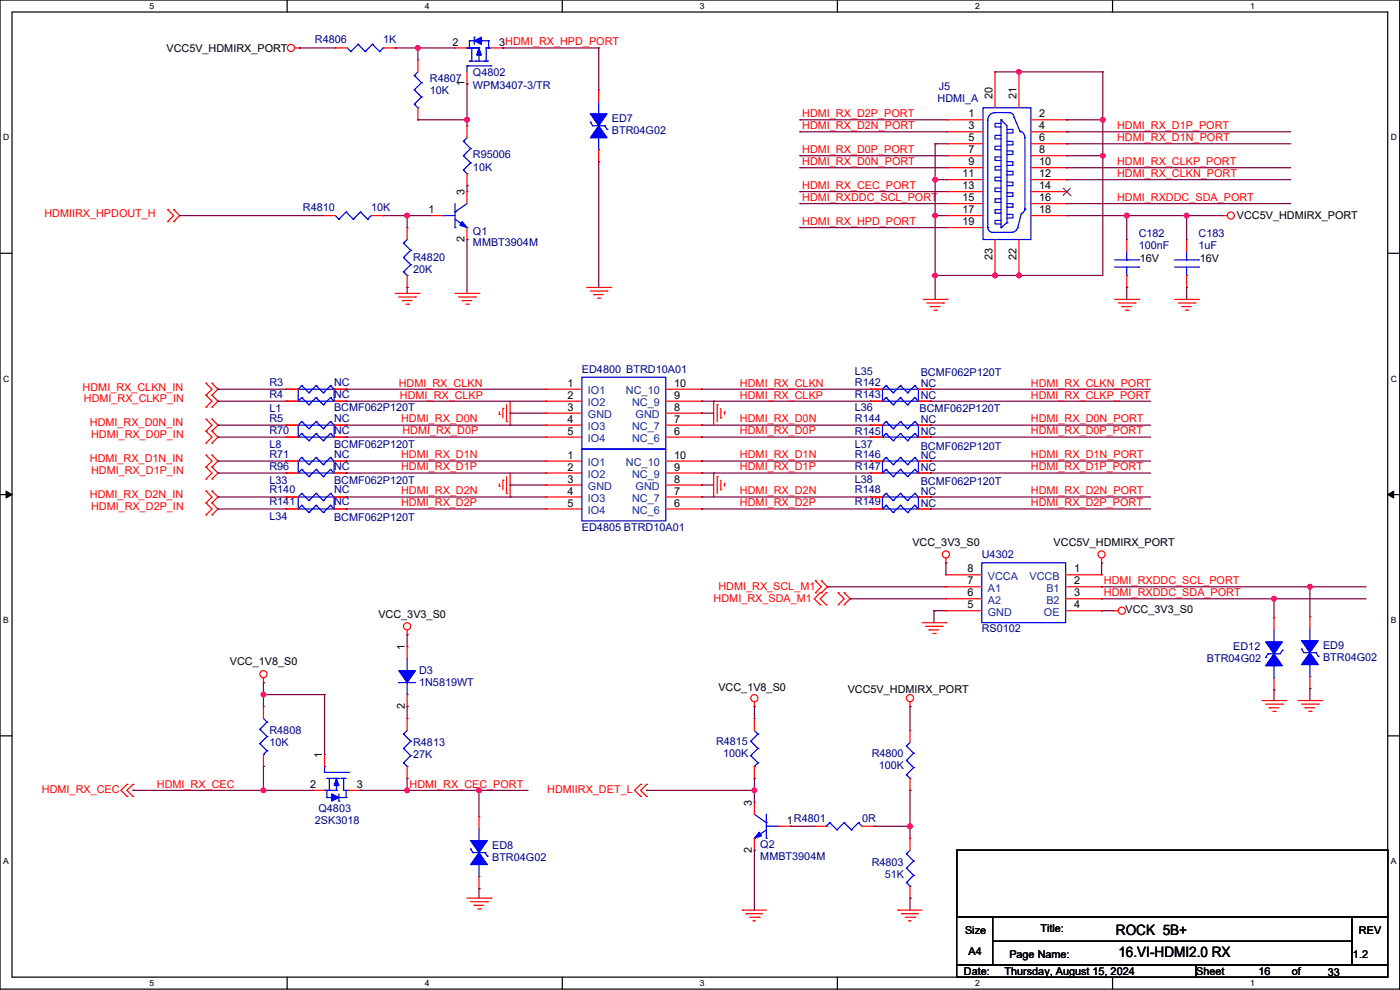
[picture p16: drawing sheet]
<svg xmlns="http://www.w3.org/2000/svg" width="594mm" height="420mm" viewBox="0 0 594 420" stroke-linecap="round" stroke-linejoin="round" font-family="sans-serif">
<defs><g id="words">
<g font-size="6.1">
<text x="473.5" y="396.7">ROCK 5B+</text>
<text x="474.5" y="405.9">16.VI-HDMI2.0 RX</text>
</g>
<g font-size="4.6">
<text x="70.6" y="21.9">VCC5V_HDMIRX_PORT</text>
<text x="192" y="19.3">2</text>
<text x="211.9" y="19.3">3HDMI_RX_HPD_PORT</text>
<text x="197.1" y="36.6" transform="rotate(-90 197.1 36.6)">1</text>
<text x="421.1" y="42.2" transform="rotate(-90 421.1 42.2)">20</text>
<text x="431.3" y="42.2" transform="rotate(-90 431.3 42.2)">21</text>
<text x="411" y="49.8">1</text>
<text x="441" y="49.8">2</text>
<text x="411" y="54.9">3</text>
<text x="411" y="59.9">5</text>
<text x="441" y="54.9">4</text>
<text x="441" y="59.9">6</text>
<text x="411" y="65">7</text>
<text x="441" y="65">8</text>
<text x="411" y="70.1">9</text>
<text x="441" y="70.1">10</text>
<text x="408.4" y="75.2">11</text>
<text x="441" y="75.2">12</text>
<text x="197.1" y="82.8" transform="rotate(-90 197.1 82.8)">3</text>
<text x="408.4" y="80.3">13</text>
<text x="441" y="80.3">14</text>
<text x="408.4" y="85.3">15</text>
<text x="441" y="85.3">16</text>
<text x="181.9" y="90.4">1</text>
<text x="408.4" y="90.4">17</text>
<text x="408.4" y="95.5">19</text>
<text x="441" y="90.4">18</text>
<text x="524.8" y="93">VCC5V_HDMIRX_PORT</text>
<text x="197.1" y="102.7" transform="rotate(-90 197.1 102.7)">2</text>
<text x="421.1" y="110.3" transform="rotate(-90 421.1 110.3)">23</text>
<text x="431.3" y="110.3" transform="rotate(-90 431.3 110.3)">22</text>
<text x="483.6" y="111.3">16V</text>
<text x="509" y="111.3">16V</text>
<text x="240.8" y="164.1">1</text>
<text x="286" y="164.1">10</text>
<text x="240.8" y="169.2">2</text>
<text x="286" y="169.2">9</text>
<text x="240.8" y="179.3">4</text>
<text x="240.8" y="174.2">3</text>
<text x="286" y="179.3">7</text>
<text x="286" y="174.2">8</text>
<text x="240.8" y="184.4">5</text>
<text x="286" y="184.4">6</text>
<text x="240.8" y="194.6">1</text>
<text x="286" y="194.6">10</text>
<text x="240.8" y="199.6">2</text>
<text x="286" y="199.6">9</text>
<text x="240.8" y="209.8">4</text>
<text x="240.8" y="204.7">3</text>
<text x="286" y="209.8">7</text>
<text x="286" y="204.7">8</text>
<text x="240.8" y="214.9">5</text>
<text x="286" y="214.9">6</text>
<text x="387.1" y="231.7">VCC_3V3_S0</text>
<text x="447.1" y="231.7">VCC5V_HDMIRX_PORT</text>
<text x="410.5" y="242.8">8</text>
<text x="455.7" y="242.8">1</text>
<text x="410.5" y="247.9">7</text>
<text x="455.7" y="247.9">2</text>
<text x="410.5" y="253">6</text>
<text x="455.7" y="253">3</text>
<text x="160.5" y="262.2">VCC_3V3_S0</text>
<text x="410.5" y="258.1">5</text>
<text x="455.7" y="258.1">4</text>
<text x="477.5" y="260.2">VCC_3V3_S0</text>
<text x="171.7" y="275.9" transform="rotate(-90 171.7 275.9)">1</text>
<text x="97.6" y="282">VCC_1V8_S0</text>
<text x="304.8" y="293.2">VCC_1V8_S0</text>
<text x="359.7" y="294.2">VCC5V_HDMIRX_PORT</text>
<text x="171.7" y="300.8" transform="rotate(-90 171.7 300.8)">2</text>
<text x="136.7" y="321.6" transform="rotate(-90 136.7 321.6)">1</text>
<text x="131.6" y="334.3">2</text>
<text x="151.4" y="334.3">3</text>
<text x="319" y="341.9" transform="rotate(-90 319 341.9)">3</text>
<text x="333.8" y="349.5">1R4801</text>
<text x="319" y="361.7" transform="rotate(-90 319 361.7)">2</text>
<text x="441.5" y="395.3">Title:</text>
<text x="409.5" y="396.3">Size</text>
<text x="576.6" y="396.3">REV</text>
<text x="411" y="404.9">A4</text>
<text x="428.3" y="406.5">Page Name:</text>
<text x="574.1" y="406.5">1.2</text>
<text x="409" y="413.6">Date:</text>
<text x="426.2" y="413.6">Thursday, August 15, 2024</text>
<text x="507.5" y="413.6">Sheet</text>
<text x="533.9" y="413.6">16</text>
<text x="548.1" y="413.6">of</text>
<text x="563.4" y="414.1">33</text>
</g>
<g font-size="4.6" fill="#000080">
<text x="133.6" y="18.3">R4806</text>
<text x="162.6" y="18.3">1K</text>
<text x="182.4" y="34.6">R4807</text>
<text x="200.7" y="32.1">Q4802</text>
<text x="182.4" y="39.7">10K</text>
<text x="200.7" y="37.7">WPM3407-3/TR</text>
<text x="398.3" y="38.2">J5</text>
<text x="397.8" y="43.2">HDMI_A</text>
<text x="259.6" y="51.9">ED7</text>
<text x="259.6" y="57">BTR04G02</text>
<text x="200.7" y="67.1">R95006</text>
<text x="200.7" y="72.7">10K</text>
<text x="128.5" y="89.5">R4810</text>
<text x="157.5" y="89.5">10K</text>
<text x="200.7" y="99.6">Q1</text>
<text x="483.1" y="100.6">C182</text>
<text x="508.5" y="100.6">C183</text>
<text x="200.7" y="104.2">MMBT3904M</text>
<text x="483.1" y="105.7">100nF</text>
<text x="508.5" y="105.7">1uF</text>
<text x="175.3" y="110.8">R4820</text>
<text x="175.3" y="115.9">20K</text>
<text x="246.9" y="158.1">ED4800 BTRD10A01</text>
<text x="362.7" y="159.1">L35</text>
<text x="390.7" y="159.6">BCMF062P120T</text>
<text x="114.3" y="163.6">R3</text>
<text x="141.8" y="163.6">NC</text>
<text x="362.7" y="163.6">R142</text>
<text x="390.7" y="164.1">NC</text>
<text x="114.3" y="168.7">R4</text>
<text x="141.8" y="168.7">NC</text>
<text x="362.7" y="168.7">R143</text>
<text x="390.7" y="169.2">NC</text>
<text x="114.3" y="174.8">L1</text>
<text x="114.3" y="178.9">R5</text>
<text x="141.8" y="174.3">BCMF062P120T</text>
<text x="141.8" y="178.9">NC</text>
<text x="362.7" y="174.3">L36</text>
<text x="362.7" y="178.9">R144</text>
<text x="390.2" y="174.8">BCMF062P120T</text>
<text x="390.7" y="179.4">NC</text>
<text x="114.3" y="184">R70</text>
<text x="141.8" y="184">NC</text>
<text x="362.7" y="184.5">R145</text>
<text x="390.7" y="184.5">NC</text>
<text x="114.3" y="190.1">L8</text>
<text x="141.8" y="190.1">BCMF062P120T</text>
<text x="362.7" y="190.1">L37</text>
<text x="390.7" y="191.1">BCMF062P120T</text>
<text x="114.3" y="194.1">R71</text>
<text x="141.8" y="194.1">NC</text>
<text x="362.7" y="194.1">R146</text>
<text x="390.7" y="194.6">NC</text>
<text x="114.3" y="199.2">R96</text>
<text x="141.8" y="199.2">NC</text>
<text x="362.7" y="199.2">R147</text>
<text x="390.7" y="199.7">NC</text>
<text x="114.3" y="205.3">L33</text>
<text x="114.3" y="209.4">R140</text>
<text x="141.8" y="205.3">BCMF062P120T</text>
<text x="141.8" y="209.4">NC</text>
<text x="362.7" y="204.8">L38</text>
<text x="362.7" y="209.4">R148</text>
<text x="390.7" y="205.8">BCMF062P120T</text>
<text x="390.7" y="209.9">NC</text>
<text x="114.3" y="214.4">R141</text>
<text x="141.8" y="214.4">NC</text>
<text x="362.7" y="214.4">R149</text>
<text x="390.7" y="214.9">NC</text>
<text x="114.3" y="220.5">L34</text>
<text x="141.8" y="221">BCMF062P120T</text>
<text x="246.9" y="225.1">ED4805 BTRD10A01</text>
<text x="416.6" y="236.8">U4302</text>
<text x="416.6" y="268.3">RS0102</text>
<text x="523.3" y="275.9">ED12</text>
<text x="561.4" y="275.4">ED9</text>
<text x="512.1" y="281">BTR04G02</text>
<text x="561.4" y="280.5">BTR04G02</text>
<text x="177.8" y="286.1">D3</text>
<text x="177.8" y="291.1">1N5819WT</text>
<text x="114.3" y="311.5">R4808</text>
<text x="114.3" y="316.5">10K</text>
<text x="175.3" y="316.5">R4813</text>
<text x="303.8" y="316">R4815</text>
<text x="175.3" y="321.6">27K</text>
<text x="306.8" y="321.1">100K</text>
<text x="369.8" y="321.1">R4800</text>
<text x="372.9" y="326.2">100K</text>
<text x="135.1" y="344.5">Q4803</text>
<text x="133.6" y="349.6">2SK3018</text>
<text x="365.8" y="348.6">0R</text>
<text x="322.6" y="359.7">Q2</text>
<text x="208.8" y="360.2">ED8</text>
<text x="208.8" y="365.3">BTR04G02</text>
<text x="322.6" y="364.8">MMBT3904M</text>
<text x="369.8" y="367.3">R4803</text>
<text x="375.4" y="372.4">51K</text>
</g>
<g font-size="4.6" fill="#f00">
<text x="340.4" y="49.7">HDMI_RX_D2P_PORT</text>
<text x="340.4" y="54.8">HDMI_RX_D2N_PORT</text>
<text x="474" y="54.8">HDMI_RX_D1P_PORT</text>
<text x="474" y="59.9">HDMI_RX_D1N_PORT</text>
<text x="340.4" y="64.9">HDMI_RX_D0P_PORT</text>
<text x="340.4" y="70">HDMI_RX_D0N_PORT</text>
<text x="474" y="70">HDMI_RX_CLKP_PORT</text>
<text x="474" y="75.1">HDMI_RX_CLKN_PORT</text>
<text x="340.4" y="80.2">HDMI_RX_CEC_PORT</text>
<text x="340.4" y="85.3">HDMI_RXDDC_SCL_PORT</text>
<text x="474" y="85.3">HDMI_RXDDC_SDA_PORT</text>
<text x="18.8" y="92">HDMIIRX_HPDOUT_H</text>
<text x="340.4" y="95.4">HDMI_RX_HPD_PORT</text>
<text x="35.1" y="165.7">HDMI_RX_CLKN_IN</text>
<text x="169.2" y="164">HDMI_RX_CLKN</text>
<text x="314" y="164">HDMI_RX_CLKN</text>
<text x="437.4" y="164">HDMI_RX_CLKN_PORT</text>
<text x="35.6" y="170.8">HDMI_RX_CLKP_IN</text>
<text x="169.7" y="169.1">HDMI_RX_CLKP</text>
<text x="314" y="169.1">HDMI_RX_CLKP</text>
<text x="437.4" y="169.1">HDMI_RX_CLKP_PORT</text>
<text x="170.2" y="179.2">HDMI_RX_D0N</text>
<text x="314" y="179.2">HDMI_RX_D0N</text>
<text x="437.4" y="179.2">HDMI_RX_D0N_PORT</text>
<text x="38.1" y="180.9">HDMI_RX_D0N_IN</text>
<text x="38.6" y="186">HDMI_RX_D0P_IN</text>
<text x="170.7" y="184.3">HDMI_RX_D0P</text>
<text x="314" y="184.3">HDMI_RX_D0P</text>
<text x="437.4" y="184.3">HDMI_RX_D0P_PORT</text>
<text x="38.1" y="196.1">HDMI_RX_D1N_IN</text>
<text x="170.2" y="194.5">HDMI_RX_D1N</text>
<text x="314" y="194.5">HDMI_RX_D1N</text>
<text x="437.4" y="194.5">HDMI_RX_D1N_PORT</text>
<text x="38.6" y="201.2">HDMI_RX_D1P_IN</text>
<text x="170.2" y="199.6">HDMI_RX_D1P</text>
<text x="314" y="199.6">HDMI_RX_D1P</text>
<text x="437.4" y="199.6">HDMI_RX_D1P_PORT</text>
<text x="170.2" y="209.7">HDMI_RX_D2N</text>
<text x="314" y="209.7">HDMI_RX_D2N</text>
<text x="437.4" y="209.7">HDMI_RX_D2N_PORT</text>
<text x="38.1" y="211.4">HDMI_RX_D2N_IN</text>
<text x="170.2" y="214.8">HDMI_RX_D2P</text>
<text x="314" y="214.8">HDMI_RX_D2P</text>
<text x="437.4" y="214.8">HDMI_RX_D2P_PORT</text>
<text x="38.6" y="216.5">HDMI_RX_D2P_IN</text>
<text x="304.8" y="250.5">HDMI_RX_SCL_M1</text>
<text x="468.4" y="247.8">HDMI_RXDDC_SCL_PORT</text>
<text x="302.8" y="255.6">HDMI_RX_SDA_M1</text>
<text x="468.4" y="252.9">HDMI_RXDDC_SDA_PORT</text>
<text x="66.6" y="334.2">HDMI_RX_CEC</text>
<text x="173.8" y="334.2">HDMI_RX_CEC_PORT</text>
<text x="17.8" y="336.4">HDMI_RX_CEC</text>
<text x="232.2" y="336.4">HDMIIRX_DET_L</text>
</g>
<g font-size="4.6" fill="#004080">
<text x="249.4" y="167.2">IO1</text>
<text x="265.6" y="167.2">NC_10</text>
<text x="249.4" y="172.3">IO2</text>
<text x="268.2" y="172.3">NC_9</text>
<text x="249.4" y="177.3">GND</text>
<text x="269.7" y="177.3">GND</text>
<text x="249.4" y="182.4">IO3</text>
<text x="268.2" y="182.4">NC_7</text>
<text x="249.4" y="187.5">IO4</text>
<text x="268.2" y="187.5">NC_6</text>
<text x="249.4" y="197.7">IO1</text>
<text x="265.6" y="197.7">NC_10</text>
<text x="249.4" y="202.7">IO2</text>
<text x="268.2" y="202.7">NC_9</text>
<text x="249.4" y="207.8">GND</text>
<text x="269.7" y="207.8">GND</text>
<text x="249.4" y="212.9">IO3</text>
<text x="268.2" y="212.9">NC_7</text>
<text x="249.4" y="218">IO4</text>
<text x="268.2" y="218">NC_6</text>
<text x="419.1" y="245.9">VCCA</text>
<text x="436.8" y="245.9">VCCB</text>
<text x="419.1" y="251">A1</text>
<text x="444" y="251">B1</text>
<text x="419.1" y="256.1">A2</text>
<text x="444" y="256.1">B2</text>
<text x="419.1" y="261.2">GND</text>
<text x="442.9" y="261.2">OE</text>
</g>
<g font-size="3.6">
<text x="63.5" y="3.8">5</text>
<text x="180.2" y="3.8">4</text>
<text x="296.9" y="3.8">3</text>
<text x="413.7" y="3.8">2</text>
<text x="530.4" y="3.8">1</text>
<text x="1.3" y="59.5">D</text>
<text x="590.1" y="59.5">D</text>
<text x="1.3" y="161.9">C</text>
<text x="590.1" y="161.9">C</text>
<text x="1.3" y="264.3">B</text>
<text x="590.1" y="264.3">B</text>
<text x="1.3" y="366.6">A</text>
<text x="590.1" y="366.6">A</text>
<text x="63.5" y="418.3">5</text>
<text x="180.2" y="418.3">4</text>
<text x="296.9" y="418.3">3</text>
<text x="413.7" y="418.3">2</text>
<text x="530.4" y="418.3">1</text>
</g>
</g></defs>
<path d="M0 0h593.9v419.6h-593.9zM5.1 5.1h583.7v409.4h-583.7z" fill="none" stroke="#000" stroke-width=".51"/>
<g fill="#fff">
<path d="M63.5 .5h2v4.1h-2z"/>
<path d="M63.5 415.1h2v4h-2z"/>
</g>
<path d="M121.8 0v5.1M121.8 414.5v5.1" fill="none" stroke="#000" stroke-width=".51"/>
<g fill="#fff">
<path d="M180.2 .5h2v4.1h-2z"/>
<path d="M180.2 415.1h2v4h-2z"/>
</g>
<path d="M238.6 0v5.1M238.6 414.5v5.1" fill="none" stroke="#000" stroke-width=".51"/>
<g fill="#fff">
<path d="M296.9 .5h2.1v4.1h-2.1z"/>
<path d="M296.9 415.1h2.1v4h-2.1z"/>
</g>
<path d="M355.3 0v5.1M355.3 414.5v5.1" fill="none" stroke="#000" stroke-width=".51"/>
<g fill="#fff">
<path d="M413.7 .5h2v4.1h-2z"/>
<path d="M413.7 415.1h2v4h-2z"/>
</g>
<path d="M472 0v5.1M472 414.5v5.1" fill="none" stroke="#000" stroke-width=".51"/>
<g fill="#fff">
<path d="M530.4 .5h2v4.1h-2z"/>
<path d="M530.4 415.1h2v4h-2z"/>
<path d="M1.3 56.3h2.6v4h-2.6z"/>
<path d="M590.1 56.3h2.6v4h-2.6z"/>
<path d="M1.3 158.6h2.6v4.1h-2.6z"/>
<path d="M590.1 158.6h2.6v4.1h-2.6z"/>
</g>
<path d="M0 107.5h5.1M588.8 107.5h5.1" fill="none" stroke="#000" stroke-width=".51"/>
<g fill="#fff">
<path d="M1.3 261h2.4v4.1h-2.4z"/>
<path d="M590.1 261h2.4v4.1h-2.4z"/>
</g>
<path d="M0 209.8h5.1M588.8 209.8h5.1" fill="none" stroke="#000" stroke-width=".51"/>
<path d="M2.6 208.3l2.5 1.5-2.5 1.5zM588.8 209.8l2.5-1.5v3z" fill="#000" stroke="#000" stroke-width=".42"/>
<g fill="#fff">
<path d="M1.3 363.4h2.4v4h-2.4z"/>
<path d="M590.1 363.4h2.4v4h-2.4z"/>
</g>
<path d="M0 312.2h5.1M588.8 312.2h5.1" fill="none" stroke="#000" stroke-width=".51"/>
<path d="M535.5 297.2h10.1" fill="none" stroke="#f00" stroke-width=".51"/>
<circle cx="545.6" cy="297.2" r=".25" fill="#f00"/>
<path d="M537 298.7h7.1" fill="none" stroke="#f00" stroke-width=".51"/>
<circle cx="544.1" cy="298.7" r=".25" fill="#f00"/>
<path d="M538.5 300.2h4.1" fill="none" stroke="#f00" stroke-width=".51"/>
<circle cx="538.5" cy="300.2" r=".25" fill="#f00"/>
<path d="M540 301.8h1" fill="none" stroke="#f00" stroke-width=".51"/>
<circle cx="541" cy="301.8" r=".25" fill="#f00"/>
<path d="M248.9 121.9h10.2" fill="none" stroke="#f00" stroke-width=".51"/>
<circle cx="259.1" cy="121.9" r=".25" fill="#f00"/>
<path d="M250.5 123.5h7.1" fill="none" stroke="#f00" stroke-width=".51"/>
<circle cx="257.6" cy="123.5" r=".25" fill="#f00"/>
<path d="M252 125h4.1" fill="none" stroke="#f00" stroke-width=".51"/>
<circle cx="252" cy="125" r=".25" fill="#f00"/>
<path d="M253.5 126.5h1" fill="none" stroke="#f00" stroke-width=".51"/>
<circle cx="254.5" cy="126.5" r=".25" fill="#f00"/>
<path d="M216.4 170.2v10.2" fill="none" stroke="#f00" stroke-width=".51"/>
<circle cx="216.4" cy="180.4" r=".25" fill="#f00"/>
<path d="M214.9 171.7v7.1" fill="none" stroke="#f00" stroke-width=".51"/>
<circle cx="214.9" cy="178.8" r=".25" fill="#f00"/>
<path d="M213.4 173.2v4.1" fill="none" stroke="#f00" stroke-width=".51"/>
<circle cx="213.4" cy="173.2" r=".25" fill="#f00"/>
<path d="M211.9 174.8v1" fill="none" stroke="#f00" stroke-width=".51"/>
<circle cx="211.9" cy="175.8" r=".25" fill="#f00"/>
<path d="M216.4 200.7v10.1" fill="none" stroke="#f00" stroke-width=".51"/>
<circle cx="216.4" cy="210.8" r=".25" fill="#f00"/>
<path d="M214.9 202.2v7.1" fill="none" stroke="#f00" stroke-width=".51"/>
<circle cx="214.9" cy="209.3" r=".25" fill="#f00"/>
<path d="M213.4 203.7v4.1" fill="none" stroke="#f00" stroke-width=".51"/>
<circle cx="213.4" cy="203.7" r=".25" fill="#f00"/>
<path d="M211.9 205.3v1" fill="none" stroke="#f00" stroke-width=".51"/>
<circle cx="211.9" cy="206.3" r=".25" fill="#f00"/>
<path d="M302.8 170.2v10.2" fill="none" stroke="#f00" stroke-width=".51"/>
<circle cx="302.8" cy="170.2" r=".25" fill="#f00"/>
<path d="M304.3 171.7v7.1" fill="none" stroke="#f00" stroke-width=".51"/>
<circle cx="304.3" cy="171.7" r=".25" fill="#f00"/>
<path d="M305.8 173.2v4.1" fill="none" stroke="#f00" stroke-width=".51"/>
<circle cx="305.8" cy="177.3" r=".25" fill="#f00"/>
<path d="M307.4 174.8v1" fill="none" stroke="#f00" stroke-width=".51"/>
<circle cx="307.4" cy="174.8" r=".25" fill="#f00"/>
<path d="M302.8 200.7v10.1" fill="none" stroke="#f00" stroke-width=".51"/>
<circle cx="302.8" cy="200.7" r=".25" fill="#f00"/>
<path d="M304.3 202.2v7.1" fill="none" stroke="#f00" stroke-width=".51"/>
<circle cx="304.3" cy="202.2" r=".25" fill="#f00"/>
<path d="M305.8 203.7v4.1" fill="none" stroke="#f00" stroke-width=".51"/>
<circle cx="305.8" cy="207.8" r=".25" fill="#f00"/>
<path d="M307.4 205.3v1" fill="none" stroke="#f00" stroke-width=".51"/>
<circle cx="307.4" cy="205.3" r=".25" fill="#f00"/>
<path d="M167.7 124.5h10.1" fill="none" stroke="#f00" stroke-width=".51"/>
<circle cx="177.8" cy="124.5" r=".25" fill="#f00"/>
<path d="M169.2 126h7.1" fill="none" stroke="#f00" stroke-width=".51"/>
<circle cx="176.3" cy="126" r=".25" fill="#f00"/>
<path d="M170.7 127.5h4.1" fill="none" stroke="#f00" stroke-width=".51"/>
<circle cx="170.7" cy="127.5" r=".25" fill="#f00"/>
<path d="M172.2 129.1h1" fill="none" stroke="#f00" stroke-width=".51"/>
<circle cx="173.2" cy="129.1" r=".25" fill="#f00"/>
<path d="M125 20.3h2" fill="none" stroke="#f00" stroke-width=".51"/>
<circle cx="127" cy="20.3" r=".25" fill="#f00"/>
<g fill="none" stroke="#f00" stroke-width=".51">
<path d="M111.8 287.5v2.1"/>
<circle cx="123.5" cy="20.3" r="1.51"/>
</g>
<circle cx="111.8" cy="289.6" r=".25" fill="#f00"/>
<g fill="none" stroke="#f00" stroke-width=".51">
<path d="M381 386.1h10.2"/>
<circle cx="111.8" cy="286" r="1.51"/>
</g>
<circle cx="381" cy="386.1" r=".25" fill="#f00"/>
<path d="M382.5 387.6h7.2" fill="none" stroke="#f00" stroke-width=".51"/>
<circle cx="382.5" cy="387.6" r=".25" fill="#f00"/>
<path d="M384.1 389.1h4" fill="none" stroke="#f00" stroke-width=".51"/>
<circle cx="388.1" cy="389.1" r=".25" fill="#f00"/>
<path d="M385.6 390.7h1" fill="none" stroke="#f00" stroke-width=".51"/>
<circle cx="385.6" cy="390.7" r=".25" fill="#f00"/>
<path d="M386.1 297.7v2" fill="none" stroke="#f00" stroke-width=".51"/>
<circle cx="386.1" cy="299.7" r=".25" fill="#f00"/>
<g fill="none" stroke="#f00" stroke-width=".51">
<path d="M315 386.1h10.1"/>
<circle cx="386.1" cy="296.2" r="1.51"/>
</g>
<circle cx="315" cy="386.1" r=".25" fill="#f00"/>
<path d="M316.5 387.6h7.1" fill="none" stroke="#f00" stroke-width=".51"/>
<circle cx="316.5" cy="387.6" r=".25" fill="#f00"/>
<path d="M318 389.1h4.1" fill="none" stroke="#f00" stroke-width=".51"/>
<circle cx="322.1" cy="389.1" r=".25" fill="#f00"/>
<path d="M319.6 390.7h1" fill="none" stroke="#f00" stroke-width=".51"/>
<circle cx="319.6" cy="390.7" r=".25" fill="#f00"/>
<path d="M172.7 267.2v2.1" fill="none" stroke="#f00" stroke-width=".51"/>
<circle cx="172.7" cy="269.3" r=".25" fill="#f00"/>
<g fill="none" stroke="#f00" stroke-width=".51">
<path d="M320.1 297.7v2"/>
<circle cx="172.7" cy="265.7" r="1.51"/>
</g>
<circle cx="320.1" cy="299.7" r=".25" fill="#f00"/>
<g fill="none" stroke="#f00" stroke-width=".51">
<path d="M193.1 124.5h10.1"/>
<circle cx="320.1" cy="296.2" r="1.51"/>
</g>
<circle cx="203.2" cy="124.5" r=".25" fill="#f00"/>
<path d="M194.6 126h7.1" fill="none" stroke="#f00" stroke-width=".51"/>
<circle cx="201.7" cy="126" r=".25" fill="#f00"/>
<path d="M196.1 127.5h4.1" fill="none" stroke="#f00" stroke-width=".51"/>
<circle cx="196.1" cy="127.5" r=".25" fill="#f00"/>
<path d="M197.6 129.1h1" fill="none" stroke="#f00" stroke-width=".51"/>
<circle cx="198.6" cy="129.1" r=".25" fill="#f00"/>
<path d="M467.4 236.7v2.1" fill="none" stroke="#f00" stroke-width=".51"/>
<circle cx="467.4" cy="238.8" r=".25" fill="#f00"/>
<g fill="none" stroke="#f00" stroke-width=".51">
<path d="M401.3 236.7v2.1"/>
<circle cx="467.4" cy="235.2" r="1.51"/>
</g>
<circle cx="401.3" cy="238.8" r=".25" fill="#f00"/>
<g fill="none" stroke="#f00" stroke-width=".51">
<path d="M472.5 259.1h2"/>
<circle cx="401.3" cy="235.2" r="1.51"/>
</g>
<circle cx="472.5" cy="259.1" r=".25" fill="#f00"/>
<g fill="none" stroke="#f00" stroke-width=".51">
<path d="M391.2 264.2h10.1"/>
<circle cx="476" cy="259.1" r="1.51"/>
</g>
<circle cx="401.3" cy="264.2" r=".25" fill="#f00"/>
<path d="M392.7 265.7h7.1" fill="none" stroke="#f00" stroke-width=".51"/>
<circle cx="399.8" cy="265.7" r=".25" fill="#f00"/>
<path d="M394.2 267.2h4.1" fill="none" stroke="#f00" stroke-width=".51"/>
<circle cx="394.2" cy="267.2" r=".25" fill="#f00"/>
<path d="M395.8 268.8h1" fill="none" stroke="#f00" stroke-width=".51"/>
<circle cx="396.8" cy="268.8" r=".25" fill="#f00"/>
<path d="M198.1 381h10.2" fill="none" stroke="#f00" stroke-width=".51"/>
<circle cx="208.3" cy="381" r=".25" fill="#f00"/>
<path d="M199.7 382.5h7.1" fill="none" stroke="#f00" stroke-width=".51"/>
<circle cx="206.8" cy="382.5" r=".25" fill="#f00"/>
<path d="M201.2 384.1h4.1" fill="none" stroke="#f00" stroke-width=".51"/>
<circle cx="201.2" cy="384.1" r=".25" fill="#f00"/>
<path d="M202.7 385.6h1" fill="none" stroke="#f00" stroke-width=".51"/>
<circle cx="203.7" cy="385.6" r=".25" fill="#f00"/>
<path d="M550.7 297.2h10.2" fill="none" stroke="#f00" stroke-width=".51"/>
<circle cx="560.9" cy="297.2" r=".25" fill="#f00"/>
<path d="M552.2 298.7h7.1" fill="none" stroke="#f00" stroke-width=".51"/>
<circle cx="559.3" cy="298.7" r=".25" fill="#f00"/>
<path d="M553.7 300.2h4.1" fill="none" stroke="#f00" stroke-width=".51"/>
<circle cx="553.7" cy="300.2" r=".25" fill="#f00"/>
<path d="M555.3 301.8h1" fill="none" stroke="#f00" stroke-width=".51"/>
<circle cx="556.3" cy="301.8" r=".25" fill="#f00"/>
<path d="M391.7 127h10.1" fill="none" stroke="#f00" stroke-width=".51"/>
<circle cx="401.8" cy="127" r=".25" fill="#f00"/>
<path d="M393.2 128.5h7.1" fill="none" stroke="#f00" stroke-width=".51"/>
<circle cx="400.3" cy="128.5" r=".25" fill="#f00"/>
<path d="M394.7 130.1h4.1" fill="none" stroke="#f00" stroke-width=".51"/>
<circle cx="394.7" cy="130.1" r=".25" fill="#f00"/>
<path d="M396.3 131.6h1" fill="none" stroke="#f00" stroke-width=".51"/>
<circle cx="397.3" cy="131.6" r=".25" fill="#f00"/>
<path d="M473 127h10.1" fill="none" stroke="#f00" stroke-width=".51"/>
<circle cx="483.1" cy="127" r=".25" fill="#f00"/>
<path d="M474.5 128.5h7.1" fill="none" stroke="#f00" stroke-width=".51"/>
<circle cx="481.6" cy="128.5" r=".25" fill="#f00"/>
<path d="M476 130.1h4.1" fill="none" stroke="#f00" stroke-width=".51"/>
<circle cx="476" cy="130.1" r=".25" fill="#f00"/>
<path d="M477.5 131.6h1.1" fill="none" stroke="#f00" stroke-width=".51"/>
<circle cx="478.6" cy="131.6" r=".25" fill="#f00"/>
<path d="M518.7 91.5h2" fill="none" stroke="#f00" stroke-width=".51"/>
<circle cx="518.7" cy="91.5" r=".25" fill="#f00"/>
<g fill="none" stroke="#f00" stroke-width=".51">
<path d="M498.4 127h10.1"/>
<circle cx="522.2" cy="91.5" r="1.51"/>
</g>
<circle cx="508.5" cy="127" r=".25" fill="#f00"/>
<path d="M499.9 128.5h7.1" fill="none" stroke="#f00" stroke-width=".51"/>
<circle cx="507" cy="128.5" r=".25" fill="#f00"/>
<path d="M501.4 130.1h4.1" fill="none" stroke="#f00" stroke-width=".51"/>
<circle cx="501.4" cy="130.1" r=".25" fill="#f00"/>
<path d="M502.9 131.6h1.1" fill="none" stroke="#f00" stroke-width=".51"/>
<circle cx="504" cy="131.6" r=".25" fill="#f00"/>
<path d="M92.5 185.4l-2.6 2.6" fill="none" stroke="#f00" stroke-width=".51"/>
<circle cx="89.9" cy="188" r=".25" fill="#f00"/>
<path d="M89.9 182.9l2.6 2.5" fill="none" stroke="#f00" stroke-width=".51"/>
<circle cx="89.9" cy="182.9" r=".25" fill="#f00"/>
<path d="M87.4 182.9l2.5 2.5" fill="none" stroke="#f00" stroke-width=".51"/>
<circle cx="87.4" cy="182.9" r=".25" fill="#f00"/>
<path d="M89.9 185.4l-2.5 2.6" fill="none" stroke="#f00" stroke-width=".51"/>
<circle cx="87.4" cy="188" r=".25" fill="#f00"/>
<path d="M92.5 180.4l-2.6 2.5" fill="none" stroke="#f00" stroke-width=".51"/>
<circle cx="89.9" cy="182.9" r=".25" fill="#f00"/>
<path d="M89.9 177.8l2.6 2.6" fill="none" stroke="#f00" stroke-width=".51"/>
<circle cx="89.9" cy="177.8" r=".25" fill="#f00"/>
<path d="M87.4 177.8l2.5 2.6" fill="none" stroke="#f00" stroke-width=".51"/>
<circle cx="87.4" cy="177.8" r=".25" fill="#f00"/>
<path d="M89.9 180.4l-2.5 2.5" fill="none" stroke="#f00" stroke-width=".51"/>
<circle cx="87.4" cy="182.9" r=".25" fill="#f00"/>
<path d="M92.5 200.7l-2.6 2.5" fill="none" stroke="#f00" stroke-width=".51"/>
<circle cx="89.9" cy="203.2" r=".25" fill="#f00"/>
<path d="M89.9 198.1l2.6 2.6" fill="none" stroke="#f00" stroke-width=".51"/>
<circle cx="89.9" cy="198.1" r=".25" fill="#f00"/>
<path d="M87.4 198.1l2.5 2.6" fill="none" stroke="#f00" stroke-width=".51"/>
<circle cx="87.4" cy="198.1" r=".25" fill="#f00"/>
<path d="M89.9 200.7l-2.5 2.5" fill="none" stroke="#f00" stroke-width=".51"/>
<circle cx="87.4" cy="203.2" r=".25" fill="#f00"/>
<path d="M92.5 195.6l-2.6 2.5" fill="none" stroke="#f00" stroke-width=".51"/>
<circle cx="89.9" cy="198.1" r=".25" fill="#f00"/>
<path d="M89.9 193.1l2.6 2.5" fill="none" stroke="#f00" stroke-width=".51"/>
<circle cx="89.9" cy="193.1" r=".25" fill="#f00"/>
<path d="M87.4 193.1l2.5 2.5" fill="none" stroke="#f00" stroke-width=".51"/>
<circle cx="87.4" cy="193.1" r=".25" fill="#f00"/>
<path d="M89.9 195.6l-2.5 2.5" fill="none" stroke="#f00" stroke-width=".51"/>
<circle cx="87.4" cy="198.1" r=".25" fill="#f00"/>
<path d="M92.5 215.9l-2.6 2.6" fill="none" stroke="#f00" stroke-width=".51"/>
<circle cx="89.9" cy="218.5" r=".25" fill="#f00"/>
<path d="M89.9 213.4l2.6 2.5" fill="none" stroke="#f00" stroke-width=".51"/>
<circle cx="89.9" cy="213.4" r=".25" fill="#f00"/>
<path d="M87.4 213.4l2.5 2.5" fill="none" stroke="#f00" stroke-width=".51"/>
<circle cx="87.4" cy="213.4" r=".25" fill="#f00"/>
<path d="M89.9 215.9l-2.5 2.6" fill="none" stroke="#f00" stroke-width=".51"/>
<circle cx="87.4" cy="218.5" r=".25" fill="#f00"/>
<path d="M92.5 210.8l-2.6 2.6" fill="none" stroke="#f00" stroke-width=".51"/>
<circle cx="89.9" cy="213.4" r=".25" fill="#f00"/>
<path d="M89.9 208.3l2.6 2.5" fill="none" stroke="#f00" stroke-width=".51"/>
<circle cx="89.9" cy="208.3" r=".25" fill="#f00"/>
<path d="M87.4 208.3l2.5 2.5" fill="none" stroke="#f00" stroke-width=".51"/>
<circle cx="87.4" cy="208.3" r=".25" fill="#f00"/>
<path d="M89.9 210.8l-2.5 2.6" fill="none" stroke="#f00" stroke-width=".51"/>
<circle cx="87.4" cy="213.4" r=".25" fill="#f00"/>
<path d="M92.5 170.2l-2.6 2.5" fill="none" stroke="#f00" stroke-width=".51"/>
<circle cx="89.9" cy="172.7" r=".25" fill="#f00"/>
<path d="M89.9 167.7l2.6 2.5" fill="none" stroke="#f00" stroke-width=".51"/>
<circle cx="89.9" cy="167.7" r=".25" fill="#f00"/>
<path d="M87.4 167.7l2.5 2.5" fill="none" stroke="#f00" stroke-width=".51"/>
<circle cx="87.4" cy="167.7" r=".25" fill="#f00"/>
<path d="M89.9 170.2l-2.5 2.5" fill="none" stroke="#f00" stroke-width=".51"/>
<circle cx="87.4" cy="172.7" r=".25" fill="#f00"/>
<path d="M92.5 165.1l-2.6 2.6" fill="none" stroke="#f00" stroke-width=".51"/>
<circle cx="89.9" cy="167.7" r=".25" fill="#f00"/>
<path d="M89.9 162.6l2.6 2.5" fill="none" stroke="#f00" stroke-width=".51"/>
<circle cx="89.9" cy="162.6" r=".25" fill="#f00"/>
<path d="M87.4 162.6l2.5 2.5" fill="none" stroke="#f00" stroke-width=".51"/>
<circle cx="87.4" cy="162.6" r=".25" fill="#f00"/>
<path d="M89.9 165.1l-2.5 2.6" fill="none" stroke="#f00" stroke-width=".51"/>
<circle cx="87.4" cy="167.7" r=".25" fill="#f00"/>
<path d="M51.3 335.3l2.6 2.5" fill="none" stroke="#f00" stroke-width=".51"/>
<circle cx="53.9" cy="337.8" r=".25" fill="#f00"/>
<path d="M53.9 332.8l-2.6 2.5" fill="none" stroke="#f00" stroke-width=".51"/>
<circle cx="53.9" cy="332.8" r=".25" fill="#f00"/>
<path d="M53.9 335.3l2.5 2.5" fill="none" stroke="#f00" stroke-width=".51"/>
<circle cx="56.4" cy="337.8" r=".25" fill="#f00"/>
<path d="M56.4 332.8l-2.5 2.5" fill="none" stroke="#f00" stroke-width=".51"/>
<circle cx="56.4" cy="332.8" r=".25" fill="#f00"/>
<path d="M358.2 251.5l2.5 2.5" fill="none" stroke="#f00" stroke-width=".51"/>
<circle cx="358.2" cy="251.5" r=".25" fill="#f00"/>
<path d="M360.7 254l-2.5 2.6" fill="none" stroke="#f00" stroke-width=".51"/>
<circle cx="358.2" cy="256.6" r=".25" fill="#f00"/>
<path d="M358.2 254l-2.6 2.6" fill="none" stroke="#f00" stroke-width=".51"/>
<circle cx="355.6" cy="256.6" r=".25" fill="#f00"/>
<path d="M355.6 251.5l2.6 2.5" fill="none" stroke="#f00" stroke-width=".51"/>
<circle cx="355.6" cy="251.5" r=".25" fill="#f00"/>
<path d="M345.5 254l2.5 2.6" fill="none" stroke="#f00" stroke-width=".51"/>
<circle cx="348" cy="256.6" r=".25" fill="#f00"/>
<path d="M348 251.5l-2.5 2.5" fill="none" stroke="#f00" stroke-width=".51"/>
<circle cx="348" cy="251.5" r=".25" fill="#f00"/>
<path d="M348 254l2.5 2.6" fill="none" stroke="#f00" stroke-width=".51"/>
<circle cx="350.5" cy="256.6" r=".25" fill="#f00"/>
<path d="M350.5 251.5l-2.5 2.5" fill="none" stroke="#f00" stroke-width=".51"/>
<circle cx="350.5" cy="251.5" r=".25" fill="#f00"/>
<path d="M269.3 335.3l2.5 2.5" fill="none" stroke="#f00" stroke-width=".51"/>
<circle cx="271.8" cy="337.8" r=".25" fill="#f00"/>
<path d="M271.8 332.8l-2.5 2.5" fill="none" stroke="#f00" stroke-width=".51"/>
<circle cx="271.8" cy="332.8" r=".25" fill="#f00"/>
<path d="M271.8 335.3l2.5 2.5" fill="none" stroke="#f00" stroke-width=".51"/>
<circle cx="274.3" cy="337.8" r=".25" fill="#f00"/>
<path d="M274.3 332.8l-2.5 2.5" fill="none" stroke="#f00" stroke-width=".51"/>
<circle cx="274.3" cy="332.8" r=".25" fill="#f00"/>
<path d="M351 248.9l-2.5 2.6" fill="none" stroke="#f00" stroke-width=".51"/>
<circle cx="348.5" cy="251.5" r=".25" fill="#f00"/>
<path d="M348.5 246.4l2.5 2.5" fill="none" stroke="#f00" stroke-width=".51"/>
<circle cx="348.5" cy="246.4" r=".25" fill="#f00"/>
<path d="M346 246.4l2.5 2.5" fill="none" stroke="#f00" stroke-width=".51"/>
<circle cx="346" cy="246.4" r=".25" fill="#f00"/>
<path d="M348.5 248.9l-2.5 2.6" fill="none" stroke="#f00" stroke-width=".51"/>
<circle cx="346" cy="251.5" r=".25" fill="#f00"/>
<path d="M76.2 91.5l-2.5 2.5" fill="none" stroke="#f00" stroke-width=".51"/>
<circle cx="73.7" cy="94" r=".25" fill="#f00"/>
<path d="M73.7 88.9l2.5 2.6" fill="none" stroke="#f00" stroke-width=".51"/>
<circle cx="73.7" cy="88.9" r=".25" fill="#f00"/>
<path d="M71.1 88.9l2.6 2.6" fill="none" stroke="#f00" stroke-width=".51"/>
<circle cx="71.1" cy="88.9" r=".25" fill="#f00"/>
<path d="M73.7 91.5l-2.6 2.5" fill="none" stroke="#f00" stroke-width=".51"/>
<circle cx="71.1" cy="94" r=".25" fill="#f00"/>
<path d="M405.9 360.7h182.9v28.4h-182.9zM405.9 389.1h15.3v20.4h-15.3zM421.2 389.1h152.4v10.2h-152.4zM421.2 399.3h152.4v10.2h-152.4zM573.6 389.1h15.2v20.4h-15.2zM405.9 409.5h101.6v5h-101.6zM507.5 409.5h81.3v5h-81.3z" fill="none" stroke="#000" stroke-width=".51"/>
<path d="M147.3 20.3l1.6 1.6" fill="none" stroke="#00f" stroke-width=".51"/>
<circle cx="148.9" cy="21.9" r=".25" fill="#00f"/>
<path d="M151.9 18.8l-3 3.1" fill="none" stroke="#00f" stroke-width=".51"/>
<circle cx="151.9" cy="18.8" r=".25" fill="#00f"/>
<path d="M151.9 18.8l3.1 3.1" fill="none" stroke="#00f" stroke-width=".51"/>
<circle cx="155" cy="21.9" r=".25" fill="#00f"/>
<path d="M158 18.8l-3 3.1" fill="none" stroke="#00f" stroke-width=".51"/>
<circle cx="158" cy="18.8" r=".25" fill="#00f"/>
<path d="M158 18.8l3.1 3.1" fill="none" stroke="#00f" stroke-width=".51"/>
<circle cx="161.1" cy="21.9" r=".25" fill="#00f"/>
<path d="M162.6 20.3l-1.5 1.6" fill="none" stroke="#00f" stroke-width=".51"/>
<circle cx="162.6" cy="20.3" r=".25" fill="#00f"/>
<path d="M142.3 20.3h5" fill="none" stroke="#f00" stroke-width=".51"/>
<circle cx="142.3" cy="20.3" r=".25" fill="#f00"/>
<path d="M162.6 20.3h5.1" fill="none" stroke="#f00" stroke-width=".51"/>
<circle cx="167.7" cy="20.3" r=".25" fill="#f00"/>
<path d="M375.9 214.4l-1.5 1.5" fill="none" stroke="#00f" stroke-width=".51"/>
<circle cx="375.9" cy="214.4" r=".25" fill="#00f"/>
<path d="M375.9 214.4l3.1 3" fill="none" stroke="#00f" stroke-width=".51"/>
<circle cx="379" cy="217.4" r=".25" fill="#00f"/>
<path d="M382 214.4l-3 3" fill="none" stroke="#00f" stroke-width=".51"/>
<circle cx="382" cy="214.4" r=".25" fill="#00f"/>
<path d="M382 214.4l3.1 3" fill="none" stroke="#00f" stroke-width=".51"/>
<circle cx="385.1" cy="217.4" r=".25" fill="#00f"/>
<path d="M388.1 214.4l-3 3" fill="none" stroke="#00f" stroke-width=".51"/>
<circle cx="388.1" cy="214.4" r=".25" fill="#00f"/>
<path d="M388.1 214.4l1.6 1.5" fill="none" stroke="#00f" stroke-width=".51"/>
<circle cx="389.7" cy="215.9" r=".25" fill="#00f"/>
<path d="M369.3 215.9h5.1" fill="none" stroke="#f00" stroke-width=".51"/>
<circle cx="369.3" cy="215.9" r=".25" fill="#f00"/>
<path d="M389.7 215.9h5" fill="none" stroke="#f00" stroke-width=".51"/>
<circle cx="394.7" cy="215.9" r=".25" fill="#f00"/>
<path d="M126.5 165.1h15.3v5.1h-15.3z" fill="none" stroke="#00f" stroke-width=".51"/>
<path d="M121.4 165.1h5.1" fill="none" stroke="#f00" stroke-width=".51"/>
<circle cx="121.4" cy="165.1" r=".25" fill="#f00"/>
<path d="M121.4 170.2h5.1" fill="none" stroke="#f00" stroke-width=".51"/>
<circle cx="121.4" cy="170.2" r=".25" fill="#f00"/>
<path d="M141.8 170.2h5" fill="none" stroke="#f00" stroke-width=".51"/>
<circle cx="146.8" cy="170.2" r=".25" fill="#f00"/>
<path d="M141.8 165.1h5" fill="none" stroke="#f00" stroke-width=".51"/>
<circle cx="146.8" cy="165.1" r=".25" fill="#f00"/>
<path d="M198.1 58.4l-1.5 1.6" fill="none" stroke="#00f" stroke-width=".51"/>
<circle cx="196.6" cy="60" r=".25" fill="#00f"/>
<path d="M196.6 60l3.1 3" fill="none" stroke="#00f" stroke-width=".51"/>
<circle cx="199.7" cy="63" r=".25" fill="#00f"/>
<path d="M199.7 63l-3.1 3.1" fill="none" stroke="#00f" stroke-width=".51"/>
<circle cx="196.6" cy="66.1" r=".25" fill="#00f"/>
<path d="M196.6 66.1l3.1 3" fill="none" stroke="#00f" stroke-width=".51"/>
<circle cx="199.7" cy="69.1" r=".25" fill="#00f"/>
<path d="M199.7 69.1l-3.1 3.1" fill="none" stroke="#00f" stroke-width=".51"/>
<circle cx="196.6" cy="72.2" r=".25" fill="#00f"/>
<path d="M196.6 72.2l1.5 1.5" fill="none" stroke="#00f" stroke-width=".51"/>
<circle cx="198.1" cy="73.7" r=".25" fill="#00f"/>
<path d="M198.1 53.4v5" fill="none" stroke="#f00" stroke-width=".51"/>
<circle cx="198.1" cy="53.4" r=".25" fill="#f00"/>
<path d="M198.1 73.7v5.1" fill="none" stroke="#f00" stroke-width=".51"/>
<circle cx="198.1" cy="78.8" r=".25" fill="#f00"/>
<path d="M375.9 183.9l-1.5 1.5" fill="none" stroke="#00f" stroke-width=".51"/>
<circle cx="375.9" cy="183.9" r=".25" fill="#00f"/>
<path d="M375.9 183.9l3.1 3.1" fill="none" stroke="#00f" stroke-width=".51"/>
<circle cx="379" cy="187" r=".25" fill="#00f"/>
<path d="M382 183.9l-3 3.1" fill="none" stroke="#00f" stroke-width=".51"/>
<circle cx="382" cy="183.9" r=".25" fill="#00f"/>
<path d="M382 183.9l3.1 3.1" fill="none" stroke="#00f" stroke-width=".51"/>
<circle cx="385.1" cy="187" r=".25" fill="#00f"/>
<path d="M388.1 183.9l-3 3.1" fill="none" stroke="#00f" stroke-width=".51"/>
<circle cx="388.1" cy="183.9" r=".25" fill="#00f"/>
<path d="M388.1 183.9l1.6 1.5" fill="none" stroke="#00f" stroke-width=".51"/>
<circle cx="389.7" cy="185.4" r=".25" fill="#00f"/>
<path d="M369.3 185.4h5.1" fill="none" stroke="#f00" stroke-width=".51"/>
<circle cx="369.3" cy="185.4" r=".25" fill="#f00"/>
<path d="M389.7 185.4h5" fill="none" stroke="#f00" stroke-width=".51"/>
<circle cx="394.7" cy="185.4" r=".25" fill="#f00"/>
<path d="M128 183.9l-1.5 1.5" fill="none" stroke="#00f" stroke-width=".51"/>
<circle cx="128" cy="183.9" r=".25" fill="#00f"/>
<path d="M128 183.9l3.1 3.1" fill="none" stroke="#00f" stroke-width=".51"/>
<circle cx="131.1" cy="187" r=".25" fill="#00f"/>
<path d="M134.1 183.9l-3 3.1" fill="none" stroke="#00f" stroke-width=".51"/>
<circle cx="134.1" cy="183.9" r=".25" fill="#00f"/>
<path d="M134.1 183.9l3.1 3.1" fill="none" stroke="#00f" stroke-width=".51"/>
<circle cx="137.2" cy="187" r=".25" fill="#00f"/>
<path d="M140.2 183.9l-3 3.1" fill="none" stroke="#00f" stroke-width=".51"/>
<circle cx="140.2" cy="183.9" r=".25" fill="#00f"/>
<path d="M140.2 183.9l1.6 1.5" fill="none" stroke="#00f" stroke-width=".51"/>
<circle cx="141.8" cy="185.4" r=".25" fill="#00f"/>
<path d="M121.4 185.4h5.1" fill="none" stroke="#f00" stroke-width=".51"/>
<circle cx="121.4" cy="185.4" r=".25" fill="#f00"/>
<path d="M141.8 185.4h5" fill="none" stroke="#f00" stroke-width=".51"/>
<circle cx="146.8" cy="185.4" r=".25" fill="#f00"/>
<path d="M172.7 101.6l-1.5 1.5" fill="none" stroke="#00f" stroke-width=".51"/>
<circle cx="171.2" cy="103.1" r=".25" fill="#00f"/>
<path d="M171.2 103.1l3.1 3.1" fill="none" stroke="#00f" stroke-width=".51"/>
<circle cx="174.3" cy="106.2" r=".25" fill="#00f"/>
<path d="M174.3 106.2l-3.1 3" fill="none" stroke="#00f" stroke-width=".51"/>
<circle cx="171.2" cy="109.2" r=".25" fill="#00f"/>
<path d="M171.2 109.2l3.1 3.1" fill="none" stroke="#00f" stroke-width=".51"/>
<circle cx="174.3" cy="112.3" r=".25" fill="#00f"/>
<path d="M174.3 112.3l-3.1 3" fill="none" stroke="#00f" stroke-width=".51"/>
<circle cx="171.2" cy="115.3" r=".25" fill="#00f"/>
<path d="M171.2 115.3l1.5 1.6" fill="none" stroke="#00f" stroke-width=".51"/>
<circle cx="172.7" cy="116.9" r=".25" fill="#00f"/>
<path d="M172.7 96.5v5.1" fill="none" stroke="#f00" stroke-width=".51"/>
<circle cx="172.7" cy="96.5" r=".25" fill="#f00"/>
<path d="M172.7 116.9v5" fill="none" stroke="#f00" stroke-width=".51"/>
<circle cx="172.7" cy="121.9" r=".25" fill="#f00"/>
<path d="M386.1 360.7l-1.5 1.5" fill="none" stroke="#00f" stroke-width=".51"/>
<circle cx="384.6" cy="362.2" r=".25" fill="#00f"/>
<path d="M384.6 362.2l3 3.1" fill="none" stroke="#00f" stroke-width=".51"/>
<circle cx="387.6" cy="365.3" r=".25" fill="#00f"/>
<path d="M387.6 365.3l-3 3" fill="none" stroke="#00f" stroke-width=".51"/>
<circle cx="384.6" cy="368.3" r=".25" fill="#00f"/>
<path d="M384.6 368.3l3 3.1" fill="none" stroke="#00f" stroke-width=".51"/>
<circle cx="387.6" cy="371.4" r=".25" fill="#00f"/>
<path d="M387.6 371.4l-3 3" fill="none" stroke="#00f" stroke-width=".51"/>
<circle cx="384.6" cy="374.4" r=".25" fill="#00f"/>
<path d="M384.6 374.4l1.5 1.5" fill="none" stroke="#00f" stroke-width=".51"/>
<circle cx="386.1" cy="375.9" r=".25" fill="#00f"/>
<path d="M386.1 355.6v5.1" fill="none" stroke="#f00" stroke-width=".51"/>
<circle cx="386.1" cy="355.6" r=".25" fill="#f00"/>
<path d="M386.1 375.9v5.1" fill="none" stroke="#f00" stroke-width=".51"/>
<circle cx="386.1" cy="381" r=".25" fill="#f00"/>
<path d="M478 113.3v3.6" fill="none" stroke="#00f" stroke-width=".51"/>
<circle cx="478" cy="116.9" r=".25" fill="#00f"/>
<path d="M478 106.7v3.6" fill="none" stroke="#00f" stroke-width=".51"/>
<circle cx="478" cy="110.3" r=".25" fill="#00f"/>
<path d="M473 113.3h10.1" fill="none" stroke="#00f" stroke-width=".51"/>
<circle cx="483.1" cy="113.3" r=".25" fill="#00f"/>
<path d="M473 110.3h10.1" fill="none" stroke="#00f" stroke-width=".51"/>
<circle cx="483.1" cy="110.3" r=".25" fill="#00f"/>
<path d="M478 101.6v5.1" fill="none" stroke="#f00" stroke-width=".51"/>
<circle cx="478" cy="101.6" r=".25" fill="#f00"/>
<path d="M478 116.9v5" fill="none" stroke="#f00" stroke-width=".51"/>
<circle cx="478" cy="121.9" r=".25" fill="#f00"/>
<path d="M374.4 180.4h15.3v5h-15.3z" fill="none" stroke="#00f" stroke-width=".51"/>
<path d="M369.3 185.4h5.1" fill="none" stroke="#f00" stroke-width=".51"/>
<circle cx="369.3" cy="185.4" r=".25" fill="#f00"/>
<path d="M369.3 180.4h5.1" fill="none" stroke="#f00" stroke-width=".51"/>
<circle cx="369.3" cy="180.4" r=".25" fill="#f00"/>
<path d="M389.7 180.4h5" fill="none" stroke="#f00" stroke-width=".51"/>
<circle cx="394.7" cy="180.4" r=".25" fill="#f00"/>
<path d="M389.7 185.4h5" fill="none" stroke="#f00" stroke-width=".51"/>
<circle cx="394.7" cy="185.4" r=".25" fill="#f00"/>
<path d="M126.5 195.6h15.3v5.1h-15.3z" fill="none" stroke="#00f" stroke-width=".51"/>
<path d="M121.4 195.6h5.1" fill="none" stroke="#f00" stroke-width=".51"/>
<circle cx="121.4" cy="195.6" r=".25" fill="#f00"/>
<path d="M121.4 200.7h5.1" fill="none" stroke="#f00" stroke-width=".51"/>
<circle cx="121.4" cy="200.7" r=".25" fill="#f00"/>
<path d="M141.8 200.7h5" fill="none" stroke="#f00" stroke-width=".51"/>
<circle cx="146.8" cy="200.7" r=".25" fill="#f00"/>
<path d="M141.8 195.6h5" fill="none" stroke="#f00" stroke-width=".51"/>
<circle cx="146.8" cy="195.6" r=".25" fill="#f00"/>
<path d="M207.3 20.3h1" fill="none" stroke="#00f" stroke-width=".51"/>
<circle cx="207.3" cy="20.3" r=".25" fill="#00f"/>
<path d="M203.2 20.3v2.1" fill="none" stroke="#00f" stroke-width=".51"/>
<circle cx="203.2" cy="20.3" r=".25" fill="#00f"/>
<path d="M198.1 20.3h5.1" fill="none" stroke="#00f" stroke-width=".51"/>
<circle cx="198.1" cy="20.3" r=".25" fill="#00f"/>
<path d="M207.3 20.3h.5" fill="none" stroke="#00f" stroke-width=".51"/>
<circle cx="207.3" cy="20.3" r=".25" fill="#00f"/>
<path d="M206.3 20.3v5.6" fill="none" stroke="#00f" stroke-width=".51"/>
<circle cx="206.3" cy="25.9" r=".25" fill="#00f"/>
<path d="M200.2 20.3v5.6" fill="none" stroke="#00f" stroke-width=".51"/>
<circle cx="200.2" cy="20.3" r=".25" fill="#00f"/>
<path d="M203.2 22.9v3" fill="none" stroke="#00f" stroke-width=".51"/>
<circle cx="203.2" cy="22.9" r=".25" fill="#00f"/>
<path d="M198.1 20.3h5.1" fill="none" stroke="#00f" stroke-width=".51"/>
<circle cx="198.1" cy="20.3" r=".25" fill="#00f"/>
<path d="M198.1 28v2.5" fill="none" stroke="#00f" stroke-width=".51"/>
<circle cx="198.1" cy="28" r=".25" fill="#00f"/>
<path d="M198.1 28h10.2" fill="none" stroke="#00f" stroke-width=".51"/>
<circle cx="208.3" cy="28" r=".25" fill="#00f"/>
<path d="M203.2 20.3l1 3.1h-2z" fill="#00f" stroke="#00f" stroke-width=".51"/>
<path d="M205.3 25.9h2" fill="none" stroke="#00f" stroke-width=".51"/>
<circle cx="205.3" cy="25.9" r=".25" fill="#00f"/>
<path d="M201.7 25.9h3" fill="none" stroke="#00f" stroke-width=".51"/>
<circle cx="201.7" cy="25.9" r=".25" fill="#00f"/>
<path d="M199.2 25.9h2" fill="none" stroke="#00f" stroke-width=".51"/>
<circle cx="199.2" cy="25.9" r=".25" fill="#00f"/>
<path d="M201.2 17.3l3-1.5v3z" fill="#00f" stroke="#00f" stroke-width=".51"/>
<path d="M207.3 17.3v3" fill="none" stroke="#00f" stroke-width=".51"/>
<circle cx="207.3" cy="17.3" r=".25" fill="#00f"/>
<path d="M204.2 17.3h3.1" fill="none" stroke="#00f" stroke-width=".51"/>
<circle cx="204.2" cy="17.3" r=".25" fill="#00f"/>
<path d="M199.2 17.3h2" fill="none" stroke="#00f" stroke-width=".51"/>
<circle cx="199.2" cy="17.3" r=".25" fill="#00f"/>
<path d="M206.3 20.3h1" fill="none" stroke="#00f" stroke-width=".51"/>
<circle cx="206.3" cy="20.3" r=".25" fill="#00f"/>
<path d="M199.2 17.3v3" fill="none" stroke="#00f" stroke-width=".51"/>
<circle cx="199.2" cy="20.3" r=".25" fill="#00f"/>
<path d="M201.2 15.8v3" fill="none" stroke="#00f" stroke-width=".51"/>
<circle cx="201.2" cy="15.8" r=".25" fill="#00f"/>
<path d="M198.1 30.5v5.1" fill="none" stroke="#f00" stroke-width=".51"/>
<circle cx="198.1" cy="35.6" r=".25" fill="#f00"/>
<path d="M193.1 20.3h5" fill="none" stroke="#f00" stroke-width=".51"/>
<circle cx="193.1" cy="20.3" r=".25" fill="#f00"/>
<path d="M208.3 20.3h5.1" fill="none" stroke="#f00" stroke-width=".51"/>
<circle cx="213.4" cy="20.3" r=".25" fill="#f00"/>
<path d="M200.7 361.7h5.1" fill="none" stroke="#00f" stroke-width=".51"/>
<circle cx="205.8" cy="361.7" r=".25" fill="#00f"/>
<path d="M203.2 351.6v5" fill="none" stroke="#00f" stroke-width=".51"/>
<circle cx="203.2" cy="356.6" r=".25" fill="#00f"/>
<path d="M203.2 366.8v5.1" fill="none" stroke="#00f" stroke-width=".51"/>
<circle cx="203.2" cy="371.9" r=".25" fill="#00f"/>
<path d="M199.7 356.6h7.1l-3.6 5.1z" fill-rule="evenodd" fill="#00f" stroke="#00f" stroke-width=".51"/>
<path d="M199.7 360.2l1 1.5" fill="none" stroke="#00f" stroke-width=".51"/>
<circle cx="199.7" cy="360.2" r=".25" fill="#00f"/>
<path d="M205.8 361.7l1 1.5" fill="none" stroke="#00f" stroke-width=".51"/>
<circle cx="206.8" cy="363.2" r=".25" fill="#00f"/>
<path d="M203.2 361.7l3.6 5.1h-7.1z" fill-rule="evenodd" fill="#00f" stroke="#00f" stroke-width=".51"/>
<path d="M203.2 346.5v5.1" fill="none" stroke="#f00" stroke-width=".51"/>
<circle cx="203.2" cy="346.5" r=".25" fill="#f00"/>
<path d="M203.2 371.9v5.1" fill="none" stroke="#f00" stroke-width=".51"/>
<circle cx="203.2" cy="377" r=".25" fill="#f00"/>
<path d="M375.9 194.1l-1.5 1.5" fill="none" stroke="#00f" stroke-width=".51"/>
<circle cx="375.9" cy="194.1" r=".25" fill="#00f"/>
<path d="M375.9 194.1l3.1 3" fill="none" stroke="#00f" stroke-width=".51"/>
<circle cx="379" cy="197.1" r=".25" fill="#00f"/>
<path d="M382 194.1l-3 3" fill="none" stroke="#00f" stroke-width=".51"/>
<circle cx="382" cy="194.1" r=".25" fill="#00f"/>
<path d="M382 194.1l3.1 3" fill="none" stroke="#00f" stroke-width=".51"/>
<circle cx="385.1" cy="197.1" r=".25" fill="#00f"/>
<path d="M388.1 194.1l-3 3" fill="none" stroke="#00f" stroke-width=".51"/>
<circle cx="388.1" cy="194.1" r=".25" fill="#00f"/>
<path d="M388.1 194.1l1.6 1.5" fill="none" stroke="#00f" stroke-width=".51"/>
<circle cx="389.7" cy="195.6" r=".25" fill="#00f"/>
<path d="M369.3 195.6h5.1" fill="none" stroke="#f00" stroke-width=".51"/>
<circle cx="369.3" cy="195.6" r=".25" fill="#f00"/>
<path d="M389.7 195.6h5" fill="none" stroke="#f00" stroke-width=".51"/>
<circle cx="394.7" cy="195.6" r=".25" fill="#f00"/>
<path d="M128 199.2l-1.5 1.5" fill="none" stroke="#00f" stroke-width=".51"/>
<circle cx="128" cy="199.2" r=".25" fill="#00f"/>
<path d="M128 199.2l3.1 3" fill="none" stroke="#00f" stroke-width=".51"/>
<circle cx="131.1" cy="202.2" r=".25" fill="#00f"/>
<path d="M134.1 199.2l-3 3" fill="none" stroke="#00f" stroke-width=".51"/>
<circle cx="134.1" cy="199.2" r=".25" fill="#00f"/>
<path d="M134.1 199.2l3.1 3" fill="none" stroke="#00f" stroke-width=".51"/>
<circle cx="137.2" cy="202.2" r=".25" fill="#00f"/>
<path d="M140.2 199.2l-3 3" fill="none" stroke="#00f" stroke-width=".51"/>
<circle cx="140.2" cy="199.2" r=".25" fill="#00f"/>
<path d="M140.2 199.2l1.6 1.5" fill="none" stroke="#00f" stroke-width=".51"/>
<circle cx="141.8" cy="200.7" r=".25" fill="#00f"/>
<path d="M121.4 200.7h5.1" fill="none" stroke="#f00" stroke-width=".51"/>
<circle cx="121.4" cy="200.7" r=".25" fill="#f00"/>
<path d="M141.8 200.7h5" fill="none" stroke="#f00" stroke-width=".51"/>
<circle cx="146.8" cy="200.7" r=".25" fill="#f00"/>
<path d="M128 163.6l-1.5 1.5" fill="none" stroke="#00f" stroke-width=".51"/>
<circle cx="128" cy="163.6" r=".25" fill="#00f"/>
<path d="M128 163.6l3.1 3" fill="none" stroke="#00f" stroke-width=".51"/>
<circle cx="131.1" cy="166.6" r=".25" fill="#00f"/>
<path d="M134.1 163.6l-3 3" fill="none" stroke="#00f" stroke-width=".51"/>
<circle cx="134.1" cy="163.6" r=".25" fill="#00f"/>
<path d="M134.1 163.6l3.1 3" fill="none" stroke="#00f" stroke-width=".51"/>
<circle cx="137.2" cy="166.6" r=".25" fill="#00f"/>
<path d="M140.2 163.6l-3 3" fill="none" stroke="#00f" stroke-width=".51"/>
<circle cx="140.2" cy="163.6" r=".25" fill="#00f"/>
<path d="M140.2 163.6l1.6 1.5" fill="none" stroke="#00f" stroke-width=".51"/>
<circle cx="141.8" cy="165.1" r=".25" fill="#00f"/>
<path d="M121.4 165.1h5.1" fill="none" stroke="#f00" stroke-width=".51"/>
<circle cx="121.4" cy="165.1" r=".25" fill="#f00"/>
<path d="M141.8 165.1h5" fill="none" stroke="#f00" stroke-width=".51"/>
<circle cx="146.8" cy="165.1" r=".25" fill="#f00"/>
<path d="M320.1 345.5l5 3.5" fill="none" stroke="#00f" stroke-width=".51"/>
<circle cx="325.1" cy="349" r=".25" fill="#00f"/>
<path d="M325.1 352.1l-5 3.5" fill="none" stroke="#00f" stroke-width=".51"/>
<circle cx="320.1" cy="355.6" r=".25" fill="#00f"/>
<path d="M325.1 345.5v10.1" fill="none" stroke="#00f" stroke-width=".51"/>
<circle cx="325.1" cy="355.6" r=".25" fill="#00f"/>
<path d="M325.1 350.5h5.1" fill="none" stroke="#00f" stroke-width=".51"/>
<circle cx="330.2" cy="350.5" r=".25" fill="#00f"/>
<path d="M322.1 353.1l1 1.5-3 1z" fill="#00f" stroke="#00f" stroke-width=".51"/>
<path d="M330.2 350.5h5.1" fill="none" stroke="#f00" stroke-width=".51"/>
<circle cx="335.3" cy="350.5" r=".25" fill="#f00"/>
<path d="M320.1 355.6v5.1" fill="none" stroke="#f00" stroke-width=".51"/>
<circle cx="320.1" cy="360.7" r=".25" fill="#f00"/>
<path d="M320.1 340.4v5.1" fill="none" stroke="#f00" stroke-width=".51"/>
<circle cx="320.1" cy="340.4" r=".25" fill="#f00"/>
<path d="M374.4 210.8h15.3v5.1h-15.3z" fill="none" stroke="#00f" stroke-width=".51"/>
<path d="M369.3 215.9h5.1" fill="none" stroke="#f00" stroke-width=".51"/>
<circle cx="369.3" cy="215.9" r=".25" fill="#f00"/>
<path d="M369.3 210.8h5.1" fill="none" stroke="#f00" stroke-width=".51"/>
<circle cx="369.3" cy="210.8" r=".25" fill="#f00"/>
<path d="M389.7 210.8h5" fill="none" stroke="#f00" stroke-width=".51"/>
<circle cx="394.7" cy="210.8" r=".25" fill="#f00"/>
<path d="M389.7 215.9h5" fill="none" stroke="#f00" stroke-width=".51"/>
<circle cx="394.7" cy="215.9" r=".25" fill="#f00"/>
<path d="M251.5 53.4h5.1" fill="none" stroke="#00f" stroke-width=".51"/>
<circle cx="256.6" cy="53.4" r=".25" fill="#00f"/>
<path d="M254 43.2v5.1" fill="none" stroke="#00f" stroke-width=".51"/>
<circle cx="254" cy="48.3" r=".25" fill="#00f"/>
<path d="M254 58.4v5.1" fill="none" stroke="#00f" stroke-width=".51"/>
<circle cx="254" cy="63.5" r=".25" fill="#00f"/>
<path d="M250.5 48.3h7.1l-3.6 5.1z" fill-rule="evenodd" fill="#00f" stroke="#00f" stroke-width=".51"/>
<path d="M250.5 51.8l1 1.6" fill="none" stroke="#00f" stroke-width=".51"/>
<circle cx="250.5" cy="51.8" r=".25" fill="#00f"/>
<path d="M256.6 53.4l1 1.5" fill="none" stroke="#00f" stroke-width=".51"/>
<circle cx="257.6" cy="54.9" r=".25" fill="#00f"/>
<path d="M254 53.4l3.6 5h-7.1z" fill-rule="evenodd" fill="#00f" stroke="#00f" stroke-width=".51"/>
<path d="M254 38.1v5.1" fill="none" stroke="#f00" stroke-width=".51"/>
<circle cx="254" cy="38.1" r=".25" fill="#f00"/>
<path d="M254 63.5v5.1" fill="none" stroke="#f00" stroke-width=".51"/>
<circle cx="254" cy="68.6" r=".25" fill="#f00"/>
<path d="M503.4 113.3v3.6" fill="none" stroke="#00f" stroke-width=".51"/>
<circle cx="503.4" cy="116.9" r=".25" fill="#00f"/>
<path d="M503.4 106.7v3.6" fill="none" stroke="#00f" stroke-width=".51"/>
<circle cx="503.4" cy="110.3" r=".25" fill="#00f"/>
<path d="M498.4 113.3h10.1" fill="none" stroke="#00f" stroke-width=".51"/>
<circle cx="508.5" cy="113.3" r=".25" fill="#00f"/>
<path d="M498.4 110.3h10.1" fill="none" stroke="#00f" stroke-width=".51"/>
<circle cx="508.5" cy="110.3" r=".25" fill="#00f"/>
<path d="M503.4 101.6v5.1" fill="none" stroke="#f00" stroke-width=".51"/>
<circle cx="503.4" cy="101.6" r=".25" fill="#f00"/>
<path d="M503.4 116.9v5" fill="none" stroke="#f00" stroke-width=".51"/>
<circle cx="503.4" cy="121.9" r=".25" fill="#f00"/>
<path d="M142.3 91.5l1.5 1.5" fill="none" stroke="#00f" stroke-width=".51"/>
<circle cx="143.8" cy="93" r=".25" fill="#00f"/>
<path d="M146.8 89.9l-3 3.1" fill="none" stroke="#00f" stroke-width=".51"/>
<circle cx="146.8" cy="89.9" r=".25" fill="#00f"/>
<path d="M146.8 89.9l3.1 3.1" fill="none" stroke="#00f" stroke-width=".51"/>
<circle cx="149.9" cy="93" r=".25" fill="#00f"/>
<path d="M152.9 89.9l-3 3.1" fill="none" stroke="#00f" stroke-width=".51"/>
<circle cx="152.9" cy="89.9" r=".25" fill="#00f"/>
<path d="M152.9 89.9l3.1 3.1" fill="none" stroke="#00f" stroke-width=".51"/>
<circle cx="156" cy="93" r=".25" fill="#00f"/>
<path d="M157.5 91.5l-1.5 1.5" fill="none" stroke="#00f" stroke-width=".51"/>
<circle cx="157.5" cy="91.5" r=".25" fill="#00f"/>
<path d="M137.2 91.5h5.1" fill="none" stroke="#f00" stroke-width=".51"/>
<circle cx="137.2" cy="91.5" r=".25" fill="#f00"/>
<path d="M157.5 91.5h5.1" fill="none" stroke="#f00" stroke-width=".51"/>
<circle cx="162.6" cy="91.5" r=".25" fill="#f00"/>
<path d="M111.8 304.8l1.5 1.5" fill="none" stroke="#00f" stroke-width=".51"/>
<circle cx="113.3" cy="306.3" r=".25" fill="#00f"/>
<path d="M113.3 306.3l-3 3.1" fill="none" stroke="#00f" stroke-width=".51"/>
<circle cx="110.3" cy="309.4" r=".25" fill="#00f"/>
<path d="M110.3 309.4l3 3" fill="none" stroke="#00f" stroke-width=".51"/>
<circle cx="113.3" cy="312.4" r=".25" fill="#00f"/>
<path d="M113.3 312.4l-3 3.1" fill="none" stroke="#00f" stroke-width=".51"/>
<circle cx="110.3" cy="315.5" r=".25" fill="#00f"/>
<path d="M110.3 315.5l3 3" fill="none" stroke="#00f" stroke-width=".51"/>
<circle cx="113.3" cy="318.5" r=".25" fill="#00f"/>
<path d="M113.3 318.5l-1.5 1.6" fill="none" stroke="#00f" stroke-width=".51"/>
<circle cx="111.8" cy="320.1" r=".25" fill="#00f"/>
<path d="M111.8 299.7v5.1" fill="none" stroke="#f00" stroke-width=".51"/>
<circle cx="111.8" cy="299.7" r=".25" fill="#f00"/>
<path d="M111.8 320.1v5" fill="none" stroke="#f00" stroke-width=".51"/>
<circle cx="111.8" cy="325.1" r=".25" fill="#f00"/>
<path d="M538 277.4h5.1" fill="none" stroke="#00f" stroke-width=".51"/>
<circle cx="538" cy="277.4" r=".25" fill="#00f"/>
<path d="M540.5 267.2v5.1" fill="none" stroke="#00f" stroke-width=".51"/>
<circle cx="540.5" cy="272.3" r=".25" fill="#00f"/>
<path d="M540.5 282.5v5" fill="none" stroke="#00f" stroke-width=".51"/>
<circle cx="540.5" cy="287.5" r=".25" fill="#00f"/>
<path d="M537 272.3h7.1l-3.6 5.1z" fill-rule="evenodd" fill="#00f" stroke="#00f" stroke-width=".51"/>
<path d="M544.1 275.9l-1 1.5" fill="none" stroke="#00f" stroke-width=".51"/>
<circle cx="544.1" cy="275.9" r=".25" fill="#00f"/>
<path d="M538 277.4l-1 1.5" fill="none" stroke="#00f" stroke-width=".51"/>
<circle cx="537" cy="278.9" r=".25" fill="#00f"/>
<path d="M540.5 277.4l3.6 5.1h-7.1z" fill-rule="evenodd" fill="#00f" stroke="#00f" stroke-width=".51"/>
<path d="M540.5 262.1v5.1" fill="none" stroke="#f00" stroke-width=".51"/>
<circle cx="540.5" cy="262.1" r=".25" fill="#f00"/>
<path d="M540.5 287.5v5.1" fill="none" stroke="#f00" stroke-width=".51"/>
<circle cx="540.5" cy="292.6" r=".25" fill="#f00"/>
<path d="M375.9 209.3l-1.5 1.5" fill="none" stroke="#00f" stroke-width=".51"/>
<circle cx="375.9" cy="209.3" r=".25" fill="#00f"/>
<path d="M375.9 209.3l3.1 3.1" fill="none" stroke="#00f" stroke-width=".51"/>
<circle cx="379" cy="212.4" r=".25" fill="#00f"/>
<path d="M382 209.3l-3 3.1" fill="none" stroke="#00f" stroke-width=".51"/>
<circle cx="382" cy="209.3" r=".25" fill="#00f"/>
<path d="M382 209.3l3.1 3.1" fill="none" stroke="#00f" stroke-width=".51"/>
<circle cx="385.1" cy="212.4" r=".25" fill="#00f"/>
<path d="M388.1 209.3l-3 3.1" fill="none" stroke="#00f" stroke-width=".51"/>
<circle cx="388.1" cy="209.3" r=".25" fill="#00f"/>
<path d="M388.1 209.3l1.6 1.5" fill="none" stroke="#00f" stroke-width=".51"/>
<circle cx="389.7" cy="210.8" r=".25" fill="#00f"/>
<path d="M369.3 210.8h5.1" fill="none" stroke="#f00" stroke-width=".51"/>
<circle cx="369.3" cy="210.8" r=".25" fill="#f00"/>
<path d="M389.7 210.8h5" fill="none" stroke="#f00" stroke-width=".51"/>
<circle cx="394.7" cy="210.8" r=".25" fill="#f00"/>
<path d="M128 214.4l-1.5 1.5" fill="none" stroke="#00f" stroke-width=".51"/>
<circle cx="128" cy="214.4" r=".25" fill="#00f"/>
<path d="M128 214.4l3.1 3" fill="none" stroke="#00f" stroke-width=".51"/>
<circle cx="131.1" cy="217.4" r=".25" fill="#00f"/>
<path d="M134.1 214.4l-3 3" fill="none" stroke="#00f" stroke-width=".51"/>
<circle cx="134.1" cy="214.4" r=".25" fill="#00f"/>
<path d="M134.1 214.4l3.1 3" fill="none" stroke="#00f" stroke-width=".51"/>
<circle cx="137.2" cy="217.4" r=".25" fill="#00f"/>
<path d="M140.2 214.4l-3 3" fill="none" stroke="#00f" stroke-width=".51"/>
<circle cx="140.2" cy="214.4" r=".25" fill="#00f"/>
<path d="M140.2 214.4l1.6 1.5" fill="none" stroke="#00f" stroke-width=".51"/>
<circle cx="141.8" cy="215.9" r=".25" fill="#00f"/>
<path d="M121.4 215.9h5.1" fill="none" stroke="#f00" stroke-width=".51"/>
<circle cx="121.4" cy="215.9" r=".25" fill="#f00"/>
<path d="M141.8 215.9h5" fill="none" stroke="#f00" stroke-width=".51"/>
<circle cx="146.8" cy="215.9" r=".25" fill="#f00"/>
<path d="M246.9 190.5h35.6v30.5h-35.6z" fill="none" stroke="#00f" stroke-width=".51"/>
<path d="M231.7 195.6h15.2" fill="none" stroke="#f00" stroke-width=".51"/>
<circle cx="231.7" cy="195.6" r=".25" fill="#f00"/>
<path d="M231.7 200.7h15.2" fill="none" stroke="#f00" stroke-width=".51"/>
<circle cx="231.7" cy="200.7" r=".25" fill="#f00"/>
<path d="M231.7 210.8h15.2" fill="none" stroke="#f00" stroke-width=".51"/>
<circle cx="231.7" cy="210.8" r=".25" fill="#f00"/>
<path d="M231.7 215.9h15.2" fill="none" stroke="#f00" stroke-width=".51"/>
<circle cx="231.7" cy="215.9" r=".25" fill="#f00"/>
<path d="M282.5 195.6h15.2" fill="none" stroke="#f00" stroke-width=".51"/>
<circle cx="297.7" cy="195.6" r=".25" fill="#f00"/>
<path d="M282.5 200.7h15.2" fill="none" stroke="#f00" stroke-width=".51"/>
<circle cx="297.7" cy="200.7" r=".25" fill="#f00"/>
<path d="M282.5 210.8h15.2" fill="none" stroke="#f00" stroke-width=".51"/>
<circle cx="297.7" cy="210.8" r=".25" fill="#f00"/>
<path d="M282.5 215.9h15.2" fill="none" stroke="#f00" stroke-width=".51"/>
<circle cx="297.7" cy="215.9" r=".25" fill="#f00"/>
<path d="M231.7 205.8h15.2" fill="none" stroke="#f00" stroke-width=".51"/>
<circle cx="231.7" cy="205.8" r=".25" fill="#f00"/>
<path d="M282.5 205.8h15.2" fill="none" stroke="#f00" stroke-width=".51"/>
<circle cx="297.7" cy="205.8" r=".25" fill="#f00"/>
<path d="M246.9 160h35.6v30.5h-35.6z" fill="none" stroke="#00f" stroke-width=".51"/>
<path d="M231.7 165.1h15.2" fill="none" stroke="#f00" stroke-width=".51"/>
<circle cx="231.7" cy="165.1" r=".25" fill="#f00"/>
<path d="M231.7 170.2h15.2" fill="none" stroke="#f00" stroke-width=".51"/>
<circle cx="231.7" cy="170.2" r=".25" fill="#f00"/>
<path d="M231.7 180.4h15.2" fill="none" stroke="#f00" stroke-width=".51"/>
<circle cx="231.7" cy="180.4" r=".25" fill="#f00"/>
<path d="M231.7 185.4h15.2" fill="none" stroke="#f00" stroke-width=".51"/>
<circle cx="231.7" cy="185.4" r=".25" fill="#f00"/>
<path d="M282.5 165.1h15.2" fill="none" stroke="#f00" stroke-width=".51"/>
<circle cx="297.7" cy="165.1" r=".25" fill="#f00"/>
<path d="M282.5 170.2h15.2" fill="none" stroke="#f00" stroke-width=".51"/>
<circle cx="297.7" cy="170.2" r=".25" fill="#f00"/>
<path d="M282.5 180.4h15.2" fill="none" stroke="#f00" stroke-width=".51"/>
<circle cx="297.7" cy="180.4" r=".25" fill="#f00"/>
<path d="M282.5 185.4h15.2" fill="none" stroke="#f00" stroke-width=".51"/>
<circle cx="297.7" cy="185.4" r=".25" fill="#f00"/>
<path d="M231.7 175.3h15.2" fill="none" stroke="#f00" stroke-width=".51"/>
<circle cx="231.7" cy="175.3" r=".25" fill="#f00"/>
<path d="M282.5 175.3h15.2" fill="none" stroke="#f00" stroke-width=".51"/>
<circle cx="297.7" cy="175.3" r=".25" fill="#f00"/>
<path d="M145.8 330.2v5.1" fill="none" stroke="#00f" stroke-width=".51"/>
<circle cx="145.8" cy="330.2" r=".25" fill="#00f"/>
<path d="M139.7 330.2v5.1" fill="none" stroke="#00f" stroke-width=".51"/>
<circle cx="139.7" cy="335.3" r=".25" fill="#00f"/>
<path d="M142.8 330.2v5.1" fill="none" stroke="#00f" stroke-width=".51"/>
<circle cx="142.8" cy="335.3" r=".25" fill="#00f"/>
<path d="M141.2 330.2h3.1" fill="none" stroke="#00f" stroke-width=".51"/>
<circle cx="141.2" cy="330.2" r=".25" fill="#00f"/>
<path d="M138.7 330.2h2" fill="none" stroke="#00f" stroke-width=".51"/>
<circle cx="138.7" cy="330.2" r=".25" fill="#00f"/>
<path d="M144.8 330.2h2" fill="none" stroke="#00f" stroke-width=".51"/>
<circle cx="144.8" cy="330.2" r=".25" fill="#00f"/>
<path d="M142.8 330.2l1 3.1h-2z" fill="#00f" stroke="#00f" stroke-width=".51"/>
<path d="M137.7 335.3h5.1" fill="none" stroke="#00f" stroke-width=".51"/>
<circle cx="137.7" cy="335.3" r=".25" fill="#00f"/>
<path d="M140.7 336.8l3.1 1.5-3.1 1.6z" fill="#00f" stroke="#00f" stroke-width=".51"/>
<path d="M146.8 335.3v3" fill="none" stroke="#00f" stroke-width=".51"/>
<circle cx="146.8" cy="338.3" r=".25" fill="#00f"/>
<path d="M143.8 338.3h3" fill="none" stroke="#00f" stroke-width=".51"/>
<circle cx="143.8" cy="338.3" r=".25" fill="#00f"/>
<path d="M138.7 338.3h2" fill="none" stroke="#00f" stroke-width=".51"/>
<circle cx="138.7" cy="338.3" r=".25" fill="#00f"/>
<path d="M138.7 335.3v3" fill="none" stroke="#00f" stroke-width=".51"/>
<circle cx="138.7" cy="335.3" r=".25" fill="#00f"/>
<path d="M143.8 336.8v3.1" fill="none" stroke="#00f" stroke-width=".51"/>
<circle cx="143.8" cy="339.9" r=".25" fill="#00f"/>
<path d="M137.7 327.7h10.1" fill="none" stroke="#00f" stroke-width=".51"/>
<circle cx="147.8" cy="327.7" r=".25" fill="#00f"/>
<path d="M137.7 325.1v2.6" fill="none" stroke="#00f" stroke-width=".51"/>
<circle cx="137.7" cy="325.1" r=".25" fill="#00f"/>
<path d="M145.8 335.3h2" fill="none" stroke="#00f" stroke-width=".51"/>
<circle cx="147.8" cy="335.3" r=".25" fill="#00f"/>
<path d="M147.8 335.3h5.1" fill="none" stroke="#f00" stroke-width=".51"/>
<circle cx="152.9" cy="335.3" r=".25" fill="#f00"/>
<path d="M137.7 320.1v5" fill="none" stroke="#f00" stroke-width=".51"/>
<circle cx="137.7" cy="320.1" r=".25" fill="#f00"/>
<path d="M132.6 335.3h5.1" fill="none" stroke="#f00" stroke-width=".51"/>
<circle cx="132.6" cy="335.3" r=".25" fill="#f00"/>
<path d="M375.9 168.7l-1.5 1.5" fill="none" stroke="#00f" stroke-width=".51"/>
<circle cx="375.9" cy="168.7" r=".25" fill="#00f"/>
<path d="M375.9 168.7l3.1 3" fill="none" stroke="#00f" stroke-width=".51"/>
<circle cx="379" cy="171.7" r=".25" fill="#00f"/>
<path d="M382 168.7l-3 3" fill="none" stroke="#00f" stroke-width=".51"/>
<circle cx="382" cy="168.7" r=".25" fill="#00f"/>
<path d="M382 168.7l3.1 3" fill="none" stroke="#00f" stroke-width=".51"/>
<circle cx="385.1" cy="171.7" r=".25" fill="#00f"/>
<path d="M388.1 168.7l-3 3" fill="none" stroke="#00f" stroke-width=".51"/>
<circle cx="388.1" cy="168.7" r=".25" fill="#00f"/>
<path d="M388.1 168.7l1.6 1.5" fill="none" stroke="#00f" stroke-width=".51"/>
<circle cx="389.7" cy="170.2" r=".25" fill="#00f"/>
<path d="M369.3 170.2h5.1" fill="none" stroke="#f00" stroke-width=".51"/>
<circle cx="369.3" cy="170.2" r=".25" fill="#f00"/>
<path d="M389.7 170.2h5" fill="none" stroke="#f00" stroke-width=".51"/>
<circle cx="394.7" cy="170.2" r=".25" fill="#f00"/>
<path d="M128 178.8l-1.5 1.6" fill="none" stroke="#00f" stroke-width=".51"/>
<circle cx="128" cy="178.8" r=".25" fill="#00f"/>
<path d="M128 178.8l3.1 3.1" fill="none" stroke="#00f" stroke-width=".51"/>
<circle cx="131.1" cy="181.9" r=".25" fill="#00f"/>
<path d="M134.1 178.8l-3 3.1" fill="none" stroke="#00f" stroke-width=".51"/>
<circle cx="134.1" cy="178.8" r=".25" fill="#00f"/>
<path d="M134.1 178.8l3.1 3.1" fill="none" stroke="#00f" stroke-width=".51"/>
<circle cx="137.2" cy="181.9" r=".25" fill="#00f"/>
<path d="M140.2 178.8l-3 3.1" fill="none" stroke="#00f" stroke-width=".51"/>
<circle cx="140.2" cy="178.8" r=".25" fill="#00f"/>
<path d="M140.2 178.8l1.6 1.6" fill="none" stroke="#00f" stroke-width=".51"/>
<circle cx="141.8" cy="180.4" r=".25" fill="#00f"/>
<path d="M121.4 180.4h5.1" fill="none" stroke="#f00" stroke-width=".51"/>
<circle cx="121.4" cy="180.4" r=".25" fill="#f00"/>
<path d="M141.8 180.4h5" fill="none" stroke="#f00" stroke-width=".51"/>
<circle cx="146.8" cy="180.4" r=".25" fill="#f00"/>
<path d="M364.3 349l1.5 1.5" fill="none" stroke="#00f" stroke-width=".51"/>
<circle cx="364.3" cy="349" r=".25" fill="#00f"/>
<path d="M364.3 349l-3.1 3.1" fill="none" stroke="#00f" stroke-width=".51"/>
<circle cx="361.2" cy="352.1" r=".25" fill="#00f"/>
<path d="M358.2 349l3 3.1" fill="none" stroke="#00f" stroke-width=".51"/>
<circle cx="358.2" cy="349" r=".25" fill="#00f"/>
<path d="M358.2 349l-3.1 3.1" fill="none" stroke="#00f" stroke-width=".51"/>
<circle cx="355.1" cy="352.1" r=".25" fill="#00f"/>
<path d="M352.1 349l3 3.1" fill="none" stroke="#00f" stroke-width=".51"/>
<circle cx="352.1" cy="349" r=".25" fill="#00f"/>
<path d="M352.1 349l-1.6 1.5" fill="none" stroke="#00f" stroke-width=".51"/>
<circle cx="350.5" cy="350.5" r=".25" fill="#00f"/>
<path d="M365.8 350.5h5.1" fill="none" stroke="#f00" stroke-width=".51"/>
<circle cx="370.9" cy="350.5" r=".25" fill="#f00"/>
<path d="M345.5 350.5h5" fill="none" stroke="#f00" stroke-width=".51"/>
<circle cx="345.5" cy="350.5" r=".25" fill="#f00"/>
<path d="M374.4 165.1h15.3v5.1h-15.3z" fill="none" stroke="#00f" stroke-width=".51"/>
<path d="M369.3 170.2h5.1" fill="none" stroke="#f00" stroke-width=".51"/>
<circle cx="369.3" cy="170.2" r=".25" fill="#f00"/>
<path d="M369.3 165.1h5.1" fill="none" stroke="#f00" stroke-width=".51"/>
<circle cx="369.3" cy="165.1" r=".25" fill="#f00"/>
<path d="M389.7 165.1h5" fill="none" stroke="#f00" stroke-width=".51"/>
<circle cx="394.7" cy="165.1" r=".25" fill="#f00"/>
<path d="M389.7 170.2h5" fill="none" stroke="#f00" stroke-width=".51"/>
<circle cx="394.7" cy="170.2" r=".25" fill="#f00"/>
<path d="M126.5 180.4h15.3v5h-15.3z" fill="none" stroke="#00f" stroke-width=".51"/>
<path d="M121.4 180.4h5.1" fill="none" stroke="#f00" stroke-width=".51"/>
<circle cx="121.4" cy="180.4" r=".25" fill="#f00"/>
<path d="M121.4 185.4h5.1" fill="none" stroke="#f00" stroke-width=".51"/>
<circle cx="121.4" cy="185.4" r=".25" fill="#f00"/>
<path d="M141.8 185.4h5" fill="none" stroke="#f00" stroke-width=".51"/>
<circle cx="146.8" cy="185.4" r=".25" fill="#f00"/>
<path d="M141.8 180.4h5" fill="none" stroke="#f00" stroke-width=".51"/>
<circle cx="146.8" cy="180.4" r=".25" fill="#f00"/>
<path d="M416.6 238.8h35.5v25.4h-35.5z" fill="none" stroke="#00f" stroke-width=".51"/>
<path d="M452.1 243.9h15.3" fill="none" stroke="#f00" stroke-width=".51"/>
<circle cx="467.4" cy="243.9" r=".25" fill="#f00"/>
<path d="M452.1 248.9h15.3" fill="none" stroke="#f00" stroke-width=".51"/>
<circle cx="467.4" cy="248.9" r=".25" fill="#f00"/>
<path d="M452.1 254h15.3" fill="none" stroke="#f00" stroke-width=".51"/>
<circle cx="467.4" cy="254" r=".25" fill="#f00"/>
<path d="M452.1 259.1h15.3" fill="none" stroke="#f00" stroke-width=".51"/>
<circle cx="467.4" cy="259.1" r=".25" fill="#f00"/>
<path d="M401.3 259.1h15.3" fill="none" stroke="#f00" stroke-width=".51"/>
<circle cx="401.3" cy="259.1" r=".25" fill="#f00"/>
<path d="M401.3 254h15.3" fill="none" stroke="#f00" stroke-width=".51"/>
<circle cx="401.3" cy="254" r=".25" fill="#f00"/>
<path d="M401.3 248.9h15.3" fill="none" stroke="#f00" stroke-width=".51"/>
<circle cx="401.3" cy="248.9" r=".25" fill="#f00"/>
<path d="M401.3 243.9h15.3" fill="none" stroke="#f00" stroke-width=".51"/>
<circle cx="401.3" cy="243.9" r=".25" fill="#f00"/>
<path d="M169.2 289.6h7.1" fill="none" stroke="#00f" stroke-width=".51"/>
<circle cx="169.2" cy="289.6" r=".25" fill="#00f"/>
<path d="M172.7 279.4v5.1" fill="none" stroke="#00f" stroke-width=".51"/>
<circle cx="172.7" cy="284.5" r=".25" fill="#00f"/>
<path d="M172.7 289.6v5.1" fill="none" stroke="#00f" stroke-width=".51"/>
<circle cx="172.7" cy="294.7" r=".25" fill="#00f"/>
<path d="M169.2 284.5h7.1l-3.6 5.1z" fill-rule="evenodd" fill="#00f" stroke="#00f" stroke-width=".51"/>
<path d="M172.7 274.3v5.1" fill="none" stroke="#f00" stroke-width=".51"/>
<circle cx="172.7" cy="274.3" r=".25" fill="#f00"/>
<path d="M172.7 294.7v5" fill="none" stroke="#f00" stroke-width=".51"/>
<circle cx="172.7" cy="299.7" r=".25" fill="#f00"/>
<path d="M198.1 86.4l-5 3.5" fill="none" stroke="#00f" stroke-width=".51"/>
<circle cx="193.1" cy="89.9" r=".25" fill="#00f"/>
<path d="M193.1 93l5 3.5" fill="none" stroke="#00f" stroke-width=".51"/>
<circle cx="198.1" cy="96.5" r=".25" fill="#00f"/>
<path d="M193.1 86.4v10.1" fill="none" stroke="#00f" stroke-width=".51"/>
<circle cx="193.1" cy="96.5" r=".25" fill="#00f"/>
<path d="M188 91.5h5.1" fill="none" stroke="#00f" stroke-width=".51"/>
<circle cx="188" cy="91.5" r=".25" fill="#00f"/>
<path d="M196.1 94l2 2.5-3-1z" fill="#00f" stroke="#00f" stroke-width=".51"/>
<path d="M182.9 91.5h5.1" fill="none" stroke="#f00" stroke-width=".51"/>
<circle cx="182.9" cy="91.5" r=".25" fill="#f00"/>
<path d="M198.1 96.5v5.1" fill="none" stroke="#f00" stroke-width=".51"/>
<circle cx="198.1" cy="101.6" r=".25" fill="#f00"/>
<path d="M198.1 81.3v5.1" fill="none" stroke="#f00" stroke-width=".51"/>
<circle cx="198.1" cy="81.3" r=".25" fill="#f00"/>
<path d="M375.9 178.8l-1.5 1.6" fill="none" stroke="#00f" stroke-width=".51"/>
<circle cx="375.9" cy="178.8" r=".25" fill="#00f"/>
<path d="M375.9 178.8l3.1 3.1" fill="none" stroke="#00f" stroke-width=".51"/>
<circle cx="379" cy="181.9" r=".25" fill="#00f"/>
<path d="M382 178.8l-3 3.1" fill="none" stroke="#00f" stroke-width=".51"/>
<circle cx="382" cy="178.8" r=".25" fill="#00f"/>
<path d="M382 178.8l3.1 3.1" fill="none" stroke="#00f" stroke-width=".51"/>
<circle cx="385.1" cy="181.9" r=".25" fill="#00f"/>
<path d="M388.1 178.8l-3 3.1" fill="none" stroke="#00f" stroke-width=".51"/>
<circle cx="388.1" cy="178.8" r=".25" fill="#00f"/>
<path d="M388.1 178.8l1.6 1.6" fill="none" stroke="#00f" stroke-width=".51"/>
<circle cx="389.7" cy="180.4" r=".25" fill="#00f"/>
<path d="M369.3 180.4h5.1" fill="none" stroke="#f00" stroke-width=".51"/>
<circle cx="369.3" cy="180.4" r=".25" fill="#f00"/>
<path d="M389.7 180.4h5" fill="none" stroke="#f00" stroke-width=".51"/>
<circle cx="394.7" cy="180.4" r=".25" fill="#f00"/>
<path d="M128 194.1l-1.5 1.5" fill="none" stroke="#00f" stroke-width=".51"/>
<circle cx="128" cy="194.1" r=".25" fill="#00f"/>
<path d="M128 194.1l3.1 3" fill="none" stroke="#00f" stroke-width=".51"/>
<circle cx="131.1" cy="197.1" r=".25" fill="#00f"/>
<path d="M134.1 194.1l-3 3" fill="none" stroke="#00f" stroke-width=".51"/>
<circle cx="134.1" cy="194.1" r=".25" fill="#00f"/>
<path d="M134.1 194.1l3.1 3" fill="none" stroke="#00f" stroke-width=".51"/>
<circle cx="137.2" cy="197.1" r=".25" fill="#00f"/>
<path d="M140.2 194.1l-3 3" fill="none" stroke="#00f" stroke-width=".51"/>
<circle cx="140.2" cy="194.1" r=".25" fill="#00f"/>
<path d="M140.2 194.1l1.6 1.5" fill="none" stroke="#00f" stroke-width=".51"/>
<circle cx="141.8" cy="195.6" r=".25" fill="#00f"/>
<path d="M121.4 195.6h5.1" fill="none" stroke="#f00" stroke-width=".51"/>
<circle cx="121.4" cy="195.6" r=".25" fill="#f00"/>
<path d="M141.8 195.6h5" fill="none" stroke="#f00" stroke-width=".51"/>
<circle cx="146.8" cy="195.6" r=".25" fill="#f00"/>
<path d="M386.1 315l-1.5 1.5" fill="none" stroke="#00f" stroke-width=".51"/>
<circle cx="384.6" cy="316.5" r=".25" fill="#00f"/>
<path d="M384.6 316.5l3 3.1" fill="none" stroke="#00f" stroke-width=".51"/>
<circle cx="387.6" cy="319.6" r=".25" fill="#00f"/>
<path d="M387.6 319.6l-3 3" fill="none" stroke="#00f" stroke-width=".51"/>
<circle cx="384.6" cy="322.6" r=".25" fill="#00f"/>
<path d="M384.6 322.6l3 3" fill="none" stroke="#00f" stroke-width=".51"/>
<circle cx="387.6" cy="325.6" r=".25" fill="#00f"/>
<path d="M387.6 325.6l-3 3.1" fill="none" stroke="#00f" stroke-width=".51"/>
<circle cx="384.6" cy="328.7" r=".25" fill="#00f"/>
<path d="M384.6 328.7l1.5 1.5" fill="none" stroke="#00f" stroke-width=".51"/>
<circle cx="386.1" cy="330.2" r=".25" fill="#00f"/>
<path d="M386.1 309.9v5.1" fill="none" stroke="#f00" stroke-width=".51"/>
<circle cx="386.1" cy="309.9" r=".25" fill="#f00"/>
<path d="M386.1 330.2v5.1" fill="none" stroke="#f00" stroke-width=".51"/>
<circle cx="386.1" cy="335.3" r=".25" fill="#f00"/>
<path d="M422.2 47.8a3 3 0 0 0-3 3.5M428.3 47.8l1.4 .6 .6 1.4M432.8 55.6a3 3 0 0 1 2 2.9l.1 30.4M419.1 96.5l.5 1.3 1.1 .7M431.7 96.5l-.8 1.5-1.6 .6M434.8 88.4l-.4 1.4-1.1 .9" fill="none" stroke="#00f" stroke-width=".51"/>
<circle cx="434.9" cy="88.9" r=".25" fill="#00f"/>
<path d="M419.1 50.8v45.7" fill="none" stroke="#00f" stroke-width=".51"/>
<circle cx="419.1" cy="96.5" r=".25" fill="#00f"/>
<path d="M424.7 50.8v45.7" fill="none" stroke="#00f" stroke-width=".51"/>
<circle cx="424.7" cy="96.5" r=".25" fill="#00f"/>
<path d="M427.2 53.4v41.1" fill="none" stroke="#00f" stroke-width=".51"/>
<circle cx="427.2" cy="94.5" r=".25" fill="#00f"/>
<path d="M424.7 50.8l2.5 2.6" fill="none" stroke="#00f" stroke-width=".51"/>
<circle cx="424.7" cy="50.8" r=".25" fill="#00f"/>
<path d="M427.2 94.5l-2.5 2" fill="none" stroke="#00f" stroke-width=".51"/>
<circle cx="424.7" cy="96.5" r=".25" fill="#00f"/>
<g fill="none" stroke="#00f" stroke-width=".51">
<path d="M421.7 47.8h6.6M424.7 52.3h-2.5v1.6h2.5M424.7 57.4h-2.5v1.5h2.5M427.2 54.9h2.6v1.5h-2.6M427.2 60h2.6v1.5h-2.6M424.7 62h-2.5v1.5h2.5M424.7 66.6h-2.5v1.5h2.5M424.7 70.6h-2.5v1.6h2.5M424.7 75.2h-2.5v1.5h2.5M424.7 79.8h-2.5v1.5h2.5M427.2 64h2.6v1.6h-2.6M427.2 68.6h2.6v1.5h-2.6"/>
<path d="M427.2 72.7h2.6v1.5h-2.6M427.2 77.2h2.6v1.6h-2.6M424.7 84.3h-2.5v1.6h2.5M424.7 88.9h-2.5v1.5h2.5M424.7 93.5h-2.5v1.5h2.5M427.2 81.8h2.6v1.5h-2.6M427.2 86.4h2.6v1.5h-2.6M427.2 91h2.6v1.5h-2.6"/>
</g>
<circle cx="428.3" cy="47.8" r=".25" fill="#00f"/>
<path d="M430.3 49.8l2.5 6.1" fill="none" stroke="#00f" stroke-width=".51"/>
<circle cx="432.8" cy="55.9" r=".25" fill="#00f"/>
<path d="M420.6 98.6h8.7" fill="none" stroke="#00f" stroke-width=".51"/>
<circle cx="429.3" cy="98.6" r=".25" fill="#00f"/>
<path d="M433.3 90.4l-1.5 6.1" fill="none" stroke="#00f" stroke-width=".51"/>
<circle cx="431.8" cy="96.5" r=".25" fill="#00f"/>
<path d="M417.1 45.7h20.3v55.9h-20.3z" fill="none" stroke="#00f" stroke-width=".51"/>
<path d="M401.8 50.8h15.3" fill="none" stroke="#f00" stroke-width=".51"/>
<circle cx="401.8" cy="50.8" r=".25" fill="#f00"/>
<path d="M437.4 50.8h15.2" fill="none" stroke="#f00" stroke-width=".51"/>
<circle cx="452.6" cy="50.8" r=".25" fill="#f00"/>
<path d="M401.8 55.9h15.3" fill="none" stroke="#f00" stroke-width=".51"/>
<circle cx="401.8" cy="55.9" r=".25" fill="#f00"/>
<path d="M437.4 55.9h15.2" fill="none" stroke="#f00" stroke-width=".51"/>
<circle cx="452.6" cy="55.9" r=".25" fill="#f00"/>
<path d="M401.8 61h15.3" fill="none" stroke="#f00" stroke-width=".51"/>
<circle cx="401.8" cy="61" r=".25" fill="#f00"/>
<path d="M437.4 61h15.2" fill="none" stroke="#f00" stroke-width=".51"/>
<circle cx="452.6" cy="61" r=".25" fill="#f00"/>
<path d="M401.8 66.1h15.3" fill="none" stroke="#f00" stroke-width=".51"/>
<circle cx="401.8" cy="66.1" r=".25" fill="#f00"/>
<path d="M437.4 66.1h15.2" fill="none" stroke="#f00" stroke-width=".51"/>
<circle cx="452.6" cy="66.1" r=".25" fill="#f00"/>
<path d="M401.8 71.1h15.3" fill="none" stroke="#f00" stroke-width=".51"/>
<circle cx="401.8" cy="71.1" r=".25" fill="#f00"/>
<path d="M437.4 71.1h15.2" fill="none" stroke="#f00" stroke-width=".51"/>
<circle cx="452.6" cy="71.1" r=".25" fill="#f00"/>
<path d="M401.8 76.2h15.3" fill="none" stroke="#f00" stroke-width=".51"/>
<circle cx="401.8" cy="76.2" r=".25" fill="#f00"/>
<path d="M437.4 76.2h15.2" fill="none" stroke="#f00" stroke-width=".51"/>
<circle cx="452.6" cy="76.2" r=".25" fill="#f00"/>
<path d="M401.8 81.3h15.3" fill="none" stroke="#f00" stroke-width=".51"/>
<circle cx="401.8" cy="81.3" r=".25" fill="#f00"/>
<path d="M437.4 81.3h15.2" fill="none" stroke="#f00" stroke-width=".51"/>
<circle cx="452.6" cy="81.3" r=".25" fill="#f00"/>
<path d="M451 79.7l3.2 3.2M454.2 79.7l-3.2 3.2M451 82.9h.1M454.2 82.9h.1" fill="none" stroke="#804000" stroke-width=".42"/>
<path d="M401.8 86.4h15.3" fill="none" stroke="#f00" stroke-width=".51"/>
<circle cx="401.8" cy="86.4" r=".25" fill="#f00"/>
<path d="M437.4 86.4h15.2" fill="none" stroke="#f00" stroke-width=".51"/>
<circle cx="452.6" cy="86.4" r=".25" fill="#f00"/>
<path d="M401.8 91.5h15.3" fill="none" stroke="#f00" stroke-width=".51"/>
<circle cx="401.8" cy="91.5" r=".25" fill="#f00"/>
<path d="M437.4 91.5h15.2" fill="none" stroke="#f00" stroke-width=".51"/>
<circle cx="452.6" cy="91.5" r=".25" fill="#f00"/>
<path d="M401.8 96.5h15.3" fill="none" stroke="#f00" stroke-width=".51"/>
<circle cx="401.8" cy="96.5" r=".25" fill="#f00"/>
<path d="M422.2 30.5v15.2" fill="none" stroke="#f00" stroke-width=".51"/>
<circle cx="422.2" cy="30.5" r=".25" fill="#f00"/>
<path d="M432.3 30.5v15.2" fill="none" stroke="#f00" stroke-width=".51"/>
<circle cx="432.3" cy="30.5" r=".25" fill="#f00"/>
<path d="M432.3 101.6v15.3" fill="none" stroke="#f00" stroke-width=".51"/>
<circle cx="432.3" cy="116.9" r=".25" fill="#f00"/>
<path d="M422.2 101.6v15.3" fill="none" stroke="#f00" stroke-width=".51"/>
<circle cx="422.2" cy="116.9" r=".25" fill="#f00"/>
<path d="M320.1 309.9l1.5 1.5" fill="none" stroke="#00f" stroke-width=".51"/>
<circle cx="321.6" cy="311.4" r=".25" fill="#00f"/>
<path d="M321.6 311.4l-3.1 3.1" fill="none" stroke="#00f" stroke-width=".51"/>
<circle cx="318.5" cy="314.5" r=".25" fill="#00f"/>
<path d="M318.5 314.5l3.1 3" fill="none" stroke="#00f" stroke-width=".51"/>
<circle cx="321.6" cy="317.5" r=".25" fill="#00f"/>
<path d="M321.6 317.5l-3.1 3.1" fill="none" stroke="#00f" stroke-width=".51"/>
<circle cx="318.5" cy="320.6" r=".25" fill="#00f"/>
<path d="M318.5 320.6l3.1 3" fill="none" stroke="#00f" stroke-width=".51"/>
<circle cx="321.6" cy="323.6" r=".25" fill="#00f"/>
<path d="M321.6 323.6l-1.5 1.5" fill="none" stroke="#00f" stroke-width=".51"/>
<circle cx="320.1" cy="325.1" r=".25" fill="#00f"/>
<path d="M320.1 304.8v5.1" fill="none" stroke="#f00" stroke-width=".51"/>
<circle cx="320.1" cy="304.8" r=".25" fill="#f00"/>
<path d="M320.1 325.1v5.1" fill="none" stroke="#f00" stroke-width=".51"/>
<circle cx="320.1" cy="330.2" r=".25" fill="#f00"/>
<path d="M374.4 195.6h15.3v5.1h-15.3z" fill="none" stroke="#00f" stroke-width=".51"/>
<path d="M369.3 200.7h5.1" fill="none" stroke="#f00" stroke-width=".51"/>
<circle cx="369.3" cy="200.7" r=".25" fill="#f00"/>
<path d="M369.3 195.6h5.1" fill="none" stroke="#f00" stroke-width=".51"/>
<circle cx="369.3" cy="195.6" r=".25" fill="#f00"/>
<path d="M389.7 195.6h5" fill="none" stroke="#f00" stroke-width=".51"/>
<circle cx="394.7" cy="195.6" r=".25" fill="#f00"/>
<path d="M389.7 200.7h5" fill="none" stroke="#f00" stroke-width=".51"/>
<circle cx="394.7" cy="200.7" r=".25" fill="#f00"/>
<path d="M126.5 210.8h15.3v5.1h-15.3z" fill="none" stroke="#00f" stroke-width=".51"/>
<path d="M121.4 210.8h5.1" fill="none" stroke="#f00" stroke-width=".51"/>
<circle cx="121.4" cy="210.8" r=".25" fill="#f00"/>
<path d="M121.4 215.9h5.1" fill="none" stroke="#f00" stroke-width=".51"/>
<circle cx="121.4" cy="215.9" r=".25" fill="#f00"/>
<path d="M141.8 215.9h5" fill="none" stroke="#f00" stroke-width=".51"/>
<circle cx="146.8" cy="215.9" r=".25" fill="#f00"/>
<path d="M141.8 210.8h5" fill="none" stroke="#f00" stroke-width=".51"/>
<circle cx="146.8" cy="210.8" r=".25" fill="#f00"/>
<path d="M177.3 30.5l-1.5 1.5" fill="none" stroke="#00f" stroke-width=".51"/>
<circle cx="175.8" cy="32" r=".25" fill="#00f"/>
<path d="M175.8 32l3 3.1" fill="none" stroke="#00f" stroke-width=".51"/>
<circle cx="178.8" cy="35.1" r=".25" fill="#00f"/>
<path d="M178.8 35.1l-3 3" fill="none" stroke="#00f" stroke-width=".51"/>
<circle cx="175.8" cy="38.1" r=".25" fill="#00f"/>
<path d="M175.8 38.1l3 3.1" fill="none" stroke="#00f" stroke-width=".51"/>
<circle cx="178.8" cy="41.2" r=".25" fill="#00f"/>
<path d="M178.8 41.2l-3 3" fill="none" stroke="#00f" stroke-width=".51"/>
<circle cx="175.8" cy="44.2" r=".25" fill="#00f"/>
<path d="M175.8 44.2l1.5 1.5" fill="none" stroke="#00f" stroke-width=".51"/>
<circle cx="177.3" cy="45.7" r=".25" fill="#00f"/>
<path d="M177.3 25.4v5.1" fill="none" stroke="#f00" stroke-width=".51"/>
<circle cx="177.3" cy="25.4" r=".25" fill="#f00"/>
<path d="M177.3 45.7v5.1" fill="none" stroke="#f00" stroke-width=".51"/>
<circle cx="177.3" cy="50.8" r=".25" fill="#f00"/>
<path d="M172.7 309.9l-1.5 1.5" fill="none" stroke="#00f" stroke-width=".51"/>
<circle cx="171.2" cy="311.4" r=".25" fill="#00f"/>
<path d="M171.2 311.4l3.1 3.1" fill="none" stroke="#00f" stroke-width=".51"/>
<circle cx="174.3" cy="314.5" r=".25" fill="#00f"/>
<path d="M174.3 314.5l-3.1 3" fill="none" stroke="#00f" stroke-width=".51"/>
<circle cx="171.2" cy="317.5" r=".25" fill="#00f"/>
<path d="M171.2 317.5l3.1 3.1" fill="none" stroke="#00f" stroke-width=".51"/>
<circle cx="174.3" cy="320.6" r=".25" fill="#00f"/>
<path d="M174.3 320.6l-3.1 3" fill="none" stroke="#00f" stroke-width=".51"/>
<circle cx="171.2" cy="323.6" r=".25" fill="#00f"/>
<path d="M171.2 323.6l1.5 1.5" fill="none" stroke="#00f" stroke-width=".51"/>
<circle cx="172.7" cy="325.1" r=".25" fill="#00f"/>
<path d="M172.7 304.8v5.1" fill="none" stroke="#f00" stroke-width=".51"/>
<circle cx="172.7" cy="304.8" r=".25" fill="#f00"/>
<path d="M172.7 325.1v5.1" fill="none" stroke="#f00" stroke-width=".51"/>
<circle cx="172.7" cy="330.2" r=".25" fill="#f00"/>
<path d="M375.9 199.2l-1.5 1.5" fill="none" stroke="#00f" stroke-width=".51"/>
<circle cx="375.9" cy="199.2" r=".25" fill="#00f"/>
<path d="M375.9 199.2l3.1 3" fill="none" stroke="#00f" stroke-width=".51"/>
<circle cx="379" cy="202.2" r=".25" fill="#00f"/>
<path d="M382 199.2l-3 3" fill="none" stroke="#00f" stroke-width=".51"/>
<circle cx="382" cy="199.2" r=".25" fill="#00f"/>
<path d="M382 199.2l3.1 3" fill="none" stroke="#00f" stroke-width=".51"/>
<circle cx="385.1" cy="202.2" r=".25" fill="#00f"/>
<path d="M388.1 199.2l-3 3" fill="none" stroke="#00f" stroke-width=".51"/>
<circle cx="388.1" cy="199.2" r=".25" fill="#00f"/>
<path d="M388.1 199.2l1.6 1.5" fill="none" stroke="#00f" stroke-width=".51"/>
<circle cx="389.7" cy="200.7" r=".25" fill="#00f"/>
<path d="M369.3 200.7h5.1" fill="none" stroke="#f00" stroke-width=".51"/>
<circle cx="369.3" cy="200.7" r=".25" fill="#f00"/>
<path d="M389.7 200.7h5" fill="none" stroke="#f00" stroke-width=".51"/>
<circle cx="394.7" cy="200.7" r=".25" fill="#f00"/>
<path d="M128 209.3l-1.5 1.5" fill="none" stroke="#00f" stroke-width=".51"/>
<circle cx="128" cy="209.3" r=".25" fill="#00f"/>
<path d="M128 209.3l3.1 3.1" fill="none" stroke="#00f" stroke-width=".51"/>
<circle cx="131.1" cy="212.4" r=".25" fill="#00f"/>
<path d="M134.1 209.3l-3 3.1" fill="none" stroke="#00f" stroke-width=".51"/>
<circle cx="134.1" cy="209.3" r=".25" fill="#00f"/>
<path d="M134.1 209.3l3.1 3.1" fill="none" stroke="#00f" stroke-width=".51"/>
<circle cx="137.2" cy="212.4" r=".25" fill="#00f"/>
<path d="M140.2 209.3l-3 3.1" fill="none" stroke="#00f" stroke-width=".51"/>
<circle cx="140.2" cy="209.3" r=".25" fill="#00f"/>
<path d="M140.2 209.3l1.6 1.5" fill="none" stroke="#00f" stroke-width=".51"/>
<circle cx="141.8" cy="210.8" r=".25" fill="#00f"/>
<path d="M121.4 210.8h5.1" fill="none" stroke="#f00" stroke-width=".51"/>
<circle cx="121.4" cy="210.8" r=".25" fill="#f00"/>
<path d="M141.8 210.8h5" fill="none" stroke="#f00" stroke-width=".51"/>
<circle cx="146.8" cy="210.8" r=".25" fill="#f00"/>
<path d="M375.9 163.6l-1.5 1.5" fill="none" stroke="#00f" stroke-width=".51"/>
<circle cx="375.9" cy="163.6" r=".25" fill="#00f"/>
<path d="M375.9 163.6l3.1 3" fill="none" stroke="#00f" stroke-width=".51"/>
<circle cx="379" cy="166.6" r=".25" fill="#00f"/>
<path d="M382 163.6l-3 3" fill="none" stroke="#00f" stroke-width=".51"/>
<circle cx="382" cy="163.6" r=".25" fill="#00f"/>
<path d="M382 163.6l3.1 3" fill="none" stroke="#00f" stroke-width=".51"/>
<circle cx="385.1" cy="166.6" r=".25" fill="#00f"/>
<path d="M388.1 163.6l-3 3" fill="none" stroke="#00f" stroke-width=".51"/>
<circle cx="388.1" cy="163.6" r=".25" fill="#00f"/>
<path d="M388.1 163.6l1.6 1.5" fill="none" stroke="#00f" stroke-width=".51"/>
<circle cx="389.7" cy="165.1" r=".25" fill="#00f"/>
<path d="M369.3 165.1h5.1" fill="none" stroke="#f00" stroke-width=".51"/>
<circle cx="369.3" cy="165.1" r=".25" fill="#f00"/>
<path d="M389.7 165.1h5" fill="none" stroke="#f00" stroke-width=".51"/>
<circle cx="394.7" cy="165.1" r=".25" fill="#f00"/>
<path d="M128 168.7l-1.5 1.5" fill="none" stroke="#00f" stroke-width=".51"/>
<circle cx="128" cy="168.7" r=".25" fill="#00f"/>
<path d="M128 168.7l3.1 3" fill="none" stroke="#00f" stroke-width=".51"/>
<circle cx="131.1" cy="171.7" r=".25" fill="#00f"/>
<path d="M134.1 168.7l-3 3" fill="none" stroke="#00f" stroke-width=".51"/>
<circle cx="134.1" cy="168.7" r=".25" fill="#00f"/>
<path d="M134.1 168.7l3.1 3" fill="none" stroke="#00f" stroke-width=".51"/>
<circle cx="137.2" cy="171.7" r=".25" fill="#00f"/>
<path d="M140.2 168.7l-3 3" fill="none" stroke="#00f" stroke-width=".51"/>
<circle cx="140.2" cy="168.7" r=".25" fill="#00f"/>
<path d="M140.2 168.7l1.6 1.5" fill="none" stroke="#00f" stroke-width=".51"/>
<circle cx="141.8" cy="170.2" r=".25" fill="#00f"/>
<path d="M121.4 170.2h5.1" fill="none" stroke="#f00" stroke-width=".51"/>
<circle cx="121.4" cy="170.2" r=".25" fill="#f00"/>
<path d="M141.8 170.2h5" fill="none" stroke="#f00" stroke-width=".51"/>
<circle cx="146.8" cy="170.2" r=".25" fill="#f00"/>
<path d="M553.2 276.9h5.1" fill="none" stroke="#00f" stroke-width=".51"/>
<circle cx="558.3" cy="276.9" r=".25" fill="#00f"/>
<path d="M555.8 266.7v5.1" fill="none" stroke="#00f" stroke-width=".51"/>
<circle cx="555.8" cy="271.8" r=".25" fill="#00f"/>
<path d="M555.8 282v5" fill="none" stroke="#00f" stroke-width=".51"/>
<circle cx="555.8" cy="287" r=".25" fill="#00f"/>
<path d="M552.2 271.8h7.1l-3.5 5.1z" fill-rule="evenodd" fill="#00f" stroke="#00f" stroke-width=".51"/>
<path d="M552.2 275.4l1 1.5" fill="none" stroke="#00f" stroke-width=".51"/>
<circle cx="552.2" cy="275.4" r=".25" fill="#00f"/>
<path d="M558.3 276.9l1 1.5" fill="none" stroke="#00f" stroke-width=".51"/>
<circle cx="559.3" cy="278.4" r=".25" fill="#00f"/>
<path d="M555.8 276.9l3.5 5.1h-7.1z" fill-rule="evenodd" fill="#00f" stroke="#00f" stroke-width=".51"/>
<path d="M555.8 261.6v5.1" fill="none" stroke="#f00" stroke-width=".51"/>
<circle cx="555.8" cy="261.6" r=".25" fill="#f00"/>
<path d="M555.8 287v5.1" fill="none" stroke="#f00" stroke-width=".51"/>
<circle cx="555.8" cy="292.1" r=".25" fill="#f00"/>
<path d="M351 248.9h50.3" fill="none" stroke="#800040" stroke-width=".51"/>
<circle cx="351" cy="248.9" r=".25" fill="#800040"/>
<path d="M360.7 254h40.6" fill="none" stroke="#800040" stroke-width=".51"/>
<circle cx="360.7" cy="254" r=".25" fill="#800040"/>
<path d="M396.3 259.1v5.1" fill="none" stroke="#800040" stroke-width=".51"/>
<circle cx="396.3" cy="259.1" r=".25" fill="#800040"/>
<path d="M467.4 248.9h88.4" fill="none" stroke="#800040" stroke-width=".51"/>
<circle cx="467.4" cy="248.9" r=".25" fill="#800040"/>
<circle cx="555.8" cy="248.9" r="1.01" fill="#f0f" stroke="#f0f" stroke-width=".51"/>
<path d="M467.4 254h73.1" fill="none" stroke="#800040" stroke-width=".51"/>
<circle cx="467.4" cy="254" r=".25" fill="#800040"/>
<circle cx="540.5" cy="254" r="1.01" fill="#f0f" stroke="#f0f" stroke-width=".51"/>
<path d="M396.3 259.1h5" fill="none" stroke="#800040" stroke-width=".51"/>
<circle cx="396.3" cy="259.1" r=".25" fill="#800040"/>
<path d="M467.4 259.1h5.1" fill="none" stroke="#800040" stroke-width=".51"/>
<circle cx="467.4" cy="259.1" r=".25" fill="#800040"/>
<path d="M467.4 238.8v5.1" fill="none" stroke="#800040" stroke-width=".51"/>
<circle cx="467.4" cy="238.8" r=".25" fill="#800040"/>
<path d="M401.3 238.8v5.1" fill="none" stroke="#800040" stroke-width=".51"/>
<circle cx="401.3" cy="238.8" r=".25" fill="#800040"/>
<path d="M386.1 335.3v15.2" fill="none" stroke="#800040" stroke-width=".51"/>
<circle cx="386.1" cy="335.3" r=".25" fill="#800040"/>
<path d="M386.1 381v5.1" fill="none" stroke="#800040" stroke-width=".51"/>
<circle cx="386.1" cy="381" r=".25" fill="#800040"/>
<path d="M297.7 200.7h71.6" fill="none" stroke="#800040" stroke-width=".51"/>
<circle cx="297.7" cy="200.7" r=".25" fill="#800040"/>
<path d="M386.1 299.7v10.2" fill="none" stroke="#800040" stroke-width=".51"/>
<circle cx="386.1" cy="299.7" r=".25" fill="#800040"/>
<path d="M297.7 195.6h71.6" fill="none" stroke="#800040" stroke-width=".51"/>
<circle cx="297.7" cy="195.6" r=".25" fill="#800040"/>
<path d="M297.7 165.1h71.6" fill="none" stroke="#800040" stroke-width=".51"/>
<circle cx="297.7" cy="165.1" r=".25" fill="#800040"/>
<path d="M297.7 170.2h71.6" fill="none" stroke="#800040" stroke-width=".51"/>
<circle cx="297.7" cy="170.2" r=".25" fill="#800040"/>
<path d="M297.7 210.8h71.6" fill="none" stroke="#800040" stroke-width=".51"/>
<circle cx="297.7" cy="210.8" r=".25" fill="#800040"/>
<path d="M297.7 215.9h71.6" fill="none" stroke="#800040" stroke-width=".51"/>
<circle cx="297.7" cy="215.9" r=".25" fill="#800040"/>
<path d="M297.7 180.4h71.6" fill="none" stroke="#800040" stroke-width=".51"/>
<circle cx="297.7" cy="180.4" r=".25" fill="#800040"/>
<path d="M297.7 185.4h71.6" fill="none" stroke="#800040" stroke-width=".51"/>
<circle cx="297.7" cy="185.4" r=".25" fill="#800040"/>
<path d="M320.1 330.2v5.1" fill="none" stroke="#800040" stroke-width=".51"/>
<circle cx="320.1" cy="330.2" r=".25" fill="#800040"/>
<path d="M320.1 299.7v5.1" fill="none" stroke="#800040" stroke-width=".51"/>
<circle cx="320.1" cy="299.7" r=".25" fill="#800040"/>
<path d="M254 20.3v17.8" fill="none" stroke="#800040" stroke-width=".51"/>
<circle cx="254" cy="20.3" r=".25" fill="#800040"/>
<path d="M335.3 350.5h10.2" fill="none" stroke="#800040" stroke-width=".51"/>
<circle cx="335.3" cy="350.5" r=".25" fill="#800040"/>
<path d="M370.9 350.5h15.2" fill="none" stroke="#800040" stroke-width=".51"/>
<circle cx="370.9" cy="350.5" r=".25" fill="#800040"/>
<circle cx="386.1" cy="350.5" r="1.01" fill="#f0f" stroke="#f0f" stroke-width=".51"/>
<path d="M386.1 350.5v5.1" fill="none" stroke="#800040" stroke-width=".51"/>
<circle cx="386.1" cy="350.5" r=".25" fill="#800040"/>
<path d="M320.1 335.3v5.1" fill="none" stroke="#800040" stroke-width=".51"/>
<circle cx="320.1" cy="335.3" r=".25" fill="#800040"/>
<path d="M320.1 360.7v25.4" fill="none" stroke="#800040" stroke-width=".51"/>
<circle cx="320.1" cy="360.7" r=".25" fill="#800040"/>
<path d="M203.2 377v4" fill="none" stroke="#800040" stroke-width=".51"/>
<circle cx="203.2" cy="377" r=".25" fill="#800040"/>
<path d="M555.8 292.1v5.1" fill="none" stroke="#800040" stroke-width=".51"/>
<circle cx="555.8" cy="292.1" r=".25" fill="#800040"/>
<path d="M111.8 294.7h25.9" fill="none" stroke="#800040" stroke-width=".51"/>
<circle cx="111.8" cy="294.7" r=".25" fill="#800040"/>
<path d="M111.8 294.7v5" fill="none" stroke="#800040" stroke-width=".51"/>
<circle cx="111.8" cy="294.7" r=".25" fill="#800040"/>
<circle cx="111.8" cy="294.7" r="1.01" fill="#f0f" stroke="#f0f" stroke-width=".51"/>
<path d="M274.3 335.3h45.8" fill="none" stroke="#800040" stroke-width=".51"/>
<circle cx="274.3" cy="335.3" r=".25" fill="#800040"/>
<circle cx="320.1" cy="335.3" r="1.01" fill="#f0f" stroke="#f0f" stroke-width=".51"/>
<path d="M56.4 335.3h55.4" fill="none" stroke="#800040" stroke-width=".51"/>
<circle cx="56.4" cy="335.3" r=".25" fill="#800040"/>
<circle cx="111.8" cy="335.3" r="1.01" fill="#f0f" stroke="#f0f" stroke-width=".51"/>
<path d="M172.7 299.7v5.1" fill="none" stroke="#800040" stroke-width=".51"/>
<circle cx="172.7" cy="299.7" r=".25" fill="#800040"/>
<path d="M172.7 269.3v5" fill="none" stroke="#800040" stroke-width=".51"/>
<circle cx="172.7" cy="269.3" r=".25" fill="#800040"/>
<path d="M172.7 330.2v5.1" fill="none" stroke="#800040" stroke-width=".51"/>
<circle cx="172.7" cy="330.2" r=".25" fill="#800040"/>
<path d="M172.7 335.3h30.5" fill="none" stroke="#800040" stroke-width=".51"/>
<circle cx="172.7" cy="335.3" r=".25" fill="#800040"/>
<path d="M198.1 35.6v15.2" fill="none" stroke="#800040" stroke-width=".51"/>
<circle cx="198.1" cy="35.6" r=".25" fill="#800040"/>
<path d="M198.1 101.6v22.9" fill="none" stroke="#800040" stroke-width=".51"/>
<circle cx="198.1" cy="101.6" r=".25" fill="#800040"/>
<path d="M127 20.3h15.3" fill="none" stroke="#800040" stroke-width=".51"/>
<circle cx="127" cy="20.3" r=".25" fill="#800040"/>
<path d="M167.7 20.3h9.6" fill="none" stroke="#800040" stroke-width=".51"/>
<circle cx="167.7" cy="20.3" r=".25" fill="#800040"/>
<path d="M540.5 292.6v4.6" fill="none" stroke="#800040" stroke-width=".51"/>
<circle cx="540.5" cy="292.6" r=".25" fill="#800040"/>
<path d="M254 68.6v53.3" fill="none" stroke="#800040" stroke-width=".51"/>
<circle cx="254" cy="68.6" r=".25" fill="#800040"/>
<path d="M162.6 91.5h10.1" fill="none" stroke="#800040" stroke-width=".51"/>
<circle cx="162.6" cy="91.5" r=".25" fill="#800040"/>
<circle cx="172.7" cy="91.5" r="1.01" fill="#f0f" stroke="#f0f" stroke-width=".51"/>
<path d="M172.7 121.9v2.6" fill="none" stroke="#800040" stroke-width=".51"/>
<circle cx="172.7" cy="121.9" r=".25" fill="#800040"/>
<path d="M213.4 20.3h40.6" fill="none" stroke="#800040" stroke-width=".51"/>
<circle cx="213.4" cy="20.3" r=".25" fill="#800040"/>
<path d="M216.4 205.8h15.3" fill="none" stroke="#800040" stroke-width=".51"/>
<circle cx="216.4" cy="205.8" r=".25" fill="#800040"/>
<path d="M216.4 175.3h15.3" fill="none" stroke="#800040" stroke-width=".51"/>
<circle cx="216.4" cy="175.3" r=".25" fill="#800040"/>
<path d="M172.7 91.5v5" fill="none" stroke="#800040" stroke-width=".51"/>
<circle cx="172.7" cy="91.5" r=".25" fill="#800040"/>
<path d="M172.7 91.5h10.2" fill="none" stroke="#800040" stroke-width=".51"/>
<circle cx="172.7" cy="91.5" r=".25" fill="#800040"/>
<path d="M111.8 289.6v5.1" fill="none" stroke="#800040" stroke-width=".51"/>
<circle cx="111.8" cy="289.6" r=".25" fill="#800040"/>
<path d="M152.9 335.3h19.8" fill="none" stroke="#800040" stroke-width=".51"/>
<circle cx="152.9" cy="335.3" r=".25" fill="#800040"/>
<circle cx="172.7" cy="335.3" r="1.01" fill="#f0f" stroke="#f0f" stroke-width=".51"/>
<path d="M137.7 294.7v25.4" fill="none" stroke="#800040" stroke-width=".51"/>
<circle cx="137.7" cy="294.7" r=".25" fill="#800040"/>
<path d="M111.8 325.1v10.2" fill="none" stroke="#800040" stroke-width=".51"/>
<circle cx="111.8" cy="325.1" r=".25" fill="#800040"/>
<path d="M111.8 335.3h20.8" fill="none" stroke="#800040" stroke-width=".51"/>
<circle cx="111.8" cy="335.3" r=".25" fill="#800040"/>
<path d="M177.3 20.3v5.1" fill="none" stroke="#800040" stroke-width=".51"/>
<circle cx="177.3" cy="20.3" r=".25" fill="#800040"/>
<circle cx="177.3" cy="20.3" r="1.01" fill="#f0f" stroke="#f0f" stroke-width=".51"/>
<path d="M177.3 20.3h15.8" fill="none" stroke="#800040" stroke-width=".51"/>
<circle cx="177.3" cy="20.3" r=".25" fill="#800040"/>
<path d="M177.3 50.8h20.8" fill="none" stroke="#800040" stroke-width=".51"/>
<circle cx="177.3" cy="50.8" r=".25" fill="#800040"/>
<circle cx="198.1" cy="50.8" r="1.01" fill="#f0f" stroke="#f0f" stroke-width=".51"/>
<path d="M76.2 91.5h61" fill="none" stroke="#800040" stroke-width=".51"/>
<circle cx="76.2" cy="91.5" r=".25" fill="#800040"/>
<path d="M198.1 50.8v2.6" fill="none" stroke="#800040" stroke-width=".51"/>
<circle cx="198.1" cy="50.8" r=".25" fill="#800040"/>
<path d="M297.7 205.8h5.1" fill="none" stroke="#800040" stroke-width=".51"/>
<circle cx="297.7" cy="205.8" r=".25" fill="#800040"/>
<path d="M297.7 175.3h5.1" fill="none" stroke="#800040" stroke-width=".51"/>
<circle cx="297.7" cy="175.3" r=".25" fill="#800040"/>
<path d="M339.4 71.1h62.4" fill="none" stroke="#800040" stroke-width=".51"/>
<circle cx="339.4" cy="71.1" r=".25" fill="#800040"/>
<path d="M396.8 116.9v10.1" fill="none" stroke="#800040" stroke-width=".51"/>
<circle cx="396.8" cy="116.9" r=".25" fill="#800040"/>
<path d="M467.9 50.8v15.3" fill="none" stroke="#800040" stroke-width=".51"/>
<circle cx="467.9" cy="50.8" r=".25" fill="#800040"/>
<circle cx="467.9" cy="50.8" r="1.01" fill="#f0f" stroke="#f0f" stroke-width=".51"/>
<path d="M339.4 86.4h62.4" fill="none" stroke="#800040" stroke-width=".51"/>
<circle cx="339.4" cy="86.4" r=".25" fill="#800040"/>
<path d="M339.4 50.8h62.4" fill="none" stroke="#800040" stroke-width=".51"/>
<circle cx="339.4" cy="50.8" r=".25" fill="#800040"/>
<path d="M339.4 55.9h62.4" fill="none" stroke="#800040" stroke-width=".51"/>
<circle cx="339.4" cy="55.9" r=".25" fill="#800040"/>
<path d="M396.8 116.9h25.4" fill="none" stroke="#800040" stroke-width=".51"/>
<circle cx="396.8" cy="116.9" r=".25" fill="#800040"/>
<path d="M422.2 116.9h10.1" fill="none" stroke="#800040" stroke-width=".51"/>
<circle cx="422.2" cy="116.9" r=".25" fill="#800040"/>
<circle cx="422.2" cy="116.9" r="1.01" fill="#f0f" stroke="#f0f" stroke-width=".51"/>
<path d="M452.6 76.2h95" fill="none" stroke="#800040" stroke-width=".51"/>
<circle cx="452.6" cy="76.2" r=".25" fill="#800040"/>
<path d="M396.8 91.5v25.4" fill="none" stroke="#800040" stroke-width=".51"/>
<circle cx="396.8" cy="91.5" r=".25" fill="#800040"/>
<g fill="#f0f" stroke="#f0f" stroke-width=".51">
<circle cx="396.8" cy="116.9" r="1.01"/>
<circle cx="396.8" cy="91.5" r="1.01"/>
</g>
<path d="M339.4 66.1h62.4" fill="none" stroke="#800040" stroke-width=".51"/>
<circle cx="339.4" cy="66.1" r=".25" fill="#800040"/>
<path d="M452.6 71.1h95" fill="none" stroke="#800040" stroke-width=".51"/>
<circle cx="452.6" cy="71.1" r=".25" fill="#800040"/>
<path d="M396.8 76.2h5" fill="none" stroke="#800040" stroke-width=".51"/>
<circle cx="396.8" cy="76.2" r=".25" fill="#800040"/>
<path d="M396.8 61h5" fill="none" stroke="#800040" stroke-width=".51"/>
<circle cx="396.8" cy="61" r=".25" fill="#800040"/>
<path d="M452.6 55.9h95" fill="none" stroke="#800040" stroke-width=".51"/>
<circle cx="452.6" cy="55.9" r=".25" fill="#800040"/>
<path d="M467.9 66.1v50.8" fill="none" stroke="#800040" stroke-width=".51"/>
<circle cx="467.9" cy="66.1" r=".25" fill="#800040"/>
<circle cx="467.9" cy="66.1" r="1.01" fill="#f0f" stroke="#f0f" stroke-width=".51"/>
<path d="M339.4 96.5h62.4" fill="none" stroke="#800040" stroke-width=".51"/>
<circle cx="339.4" cy="96.5" r=".25" fill="#800040"/>
<path d="M452.6 86.4h95" fill="none" stroke="#800040" stroke-width=".51"/>
<circle cx="452.6" cy="86.4" r=".25" fill="#800040"/>
<path d="M452.6 61h95" fill="none" stroke="#800040" stroke-width=".51"/>
<circle cx="452.6" cy="61" r=".25" fill="#800040"/>
<path d="M452.6 50.8h15.3" fill="none" stroke="#800040" stroke-width=".51"/>
<circle cx="452.6" cy="50.8" r=".25" fill="#800040"/>
<path d="M467.9 30.5v20.3" fill="none" stroke="#800040" stroke-width=".51"/>
<circle cx="467.9" cy="30.5" r=".25" fill="#800040"/>
<path d="M432.3 30.5h35.6" fill="none" stroke="#800040" stroke-width=".51"/>
<circle cx="432.3" cy="30.5" r=".25" fill="#800040"/>
<circle cx="432.3" cy="30.5" r="1.01" fill="#f0f" stroke="#f0f" stroke-width=".51"/>
<path d="M396.8 61v15.2" fill="none" stroke="#800040" stroke-width=".51"/>
<circle cx="396.8" cy="61" r=".25" fill="#800040"/>
<circle cx="396.8" cy="76.2" r="1.01" fill="#f0f" stroke="#f0f" stroke-width=".51"/>
<path d="M396.8 76.2v15.3" fill="none" stroke="#800040" stroke-width=".51"/>
<circle cx="396.8" cy="76.2" r=".25" fill="#800040"/>
<path d="M422.2 30.5h10.1" fill="none" stroke="#800040" stroke-width=".51"/>
<circle cx="422.2" cy="30.5" r=".25" fill="#800040"/>
<path d="M452.6 66.1h15.3" fill="none" stroke="#800040" stroke-width=".51"/>
<circle cx="452.6" cy="66.1" r=".25" fill="#800040"/>
<path d="M478 91.5h25.4" fill="none" stroke="#800040" stroke-width=".51"/>
<circle cx="478" cy="91.5" r=".25" fill="#800040"/>
<g fill="#f0f" stroke="#f0f" stroke-width=".51">
<circle cx="503.4" cy="91.5" r="1.01"/>
<circle cx="478" cy="91.5" r="1.01"/>
</g>
<path d="M452.6 91.5h25.4" fill="none" stroke="#800040" stroke-width=".51"/>
<circle cx="452.6" cy="91.5" r=".25" fill="#800040"/>
<path d="M432.3 116.9h35.6" fill="none" stroke="#800040" stroke-width=".51"/>
<circle cx="432.3" cy="116.9" r=".25" fill="#800040"/>
<circle cx="432.3" cy="116.9" r="1.01" fill="#f0f" stroke="#f0f" stroke-width=".51"/>
<path d="M339.4 81.3h62.4" fill="none" stroke="#800040" stroke-width=".51"/>
<circle cx="339.4" cy="81.3" r=".25" fill="#800040"/>
<path d="M396.8 91.5h5" fill="none" stroke="#800040" stroke-width=".51"/>
<circle cx="396.8" cy="91.5" r=".25" fill="#800040"/>
<path d="M478 91.5v10.1" fill="none" stroke="#800040" stroke-width=".51"/>
<circle cx="478" cy="91.5" r=".25" fill="#800040"/>
<path d="M503.4 91.5v10.1" fill="none" stroke="#800040" stroke-width=".51"/>
<circle cx="503.4" cy="91.5" r=".25" fill="#800040"/>
<path d="M503.4 91.5h15.3" fill="none" stroke="#800040" stroke-width=".51"/>
<circle cx="503.4" cy="91.5" r=".25" fill="#800040"/>
<path d="M540.5 254v8.1" fill="none" stroke="#800040" stroke-width=".51"/>
<circle cx="540.5" cy="254" r=".25" fill="#800040"/>
<path d="M540.5 254h39.1" fill="none" stroke="#800040" stroke-width=".51"/>
<circle cx="540.5" cy="254" r=".25" fill="#800040"/>
<path d="M555.8 248.9v12.7" fill="none" stroke="#800040" stroke-width=".51"/>
<circle cx="555.8" cy="248.9" r=".25" fill="#800040"/>
<path d="M555.8 248.9h23.8" fill="none" stroke="#800040" stroke-width=".51"/>
<circle cx="555.8" cy="248.9" r=".25" fill="#800040"/>
<path d="M203.2 335.3v11.2" fill="none" stroke="#800040" stroke-width=".51"/>
<circle cx="203.2" cy="335.3" r=".25" fill="#800040"/>
<circle cx="203.2" cy="335.3" r="1.01" fill="#f0f" stroke="#f0f" stroke-width=".51"/>
<path d="M203.2 335.3h20.8" fill="none" stroke="#800040" stroke-width=".51"/>
<circle cx="203.2" cy="335.3" r=".25" fill="#800040"/>
<path d="M394.7 200.7h93.5" fill="none" stroke="#800040" stroke-width=".51"/>
<circle cx="394.7" cy="200.7" r=".25" fill="#800040"/>
<path d="M394.7 165.1h93.5" fill="none" stroke="#800040" stroke-width=".51"/>
<circle cx="394.7" cy="165.1" r=".25" fill="#800040"/>
<path d="M394.7 170.2h93.5" fill="none" stroke="#800040" stroke-width=".51"/>
<circle cx="394.7" cy="170.2" r=".25" fill="#800040"/>
<path d="M394.7 195.6h93.5" fill="none" stroke="#800040" stroke-width=".51"/>
<circle cx="394.7" cy="195.6" r=".25" fill="#800040"/>
<path d="M394.7 210.8h93.5" fill="none" stroke="#800040" stroke-width=".51"/>
<circle cx="394.7" cy="210.8" r=".25" fill="#800040"/>
<path d="M394.7 180.4h93.5" fill="none" stroke="#800040" stroke-width=".51"/>
<circle cx="394.7" cy="180.4" r=".25" fill="#800040"/>
<path d="M394.7 185.4h93.5" fill="none" stroke="#800040" stroke-width=".51"/>
<circle cx="394.7" cy="185.4" r=".25" fill="#800040"/>
<path d="M394.7 215.9h93.5" fill="none" stroke="#800040" stroke-width=".51"/>
<circle cx="394.7" cy="215.9" r=".25" fill="#800040"/>
<path d="M146.8 170.2h84.9" fill="none" stroke="#800040" stroke-width=".51"/>
<circle cx="146.8" cy="170.2" r=".25" fill="#800040"/>
<path d="M146.8 165.1h84.9" fill="none" stroke="#800040" stroke-width=".51"/>
<circle cx="146.8" cy="165.1" r=".25" fill="#800040"/>
<path d="M146.8 185.4h84.9" fill="none" stroke="#800040" stroke-width=".51"/>
<circle cx="146.8" cy="185.4" r=".25" fill="#800040"/>
<path d="M146.8 200.7h84.9" fill="none" stroke="#800040" stroke-width=".51"/>
<circle cx="146.8" cy="200.7" r=".25" fill="#800040"/>
<path d="M146.8 195.6h84.9" fill="none" stroke="#800040" stroke-width=".51"/>
<circle cx="146.8" cy="195.6" r=".25" fill="#800040"/>
<path d="M146.8 215.9h84.9" fill="none" stroke="#800040" stroke-width=".51"/>
<circle cx="146.8" cy="215.9" r=".25" fill="#800040"/>
<path d="M146.8 180.4h84.9" fill="none" stroke="#800040" stroke-width=".51"/>
<circle cx="146.8" cy="180.4" r=".25" fill="#800040"/>
<path d="M146.8 210.8h84.9" fill="none" stroke="#800040" stroke-width=".51"/>
<circle cx="146.8" cy="210.8" r=".25" fill="#800040"/>
<path d="M92.5 185.4h28.9" fill="none" stroke="#800040" stroke-width=".51"/>
<circle cx="92.5" cy="185.4" r=".25" fill="#800040"/>
<path d="M92.5 180.4h28.9" fill="none" stroke="#800040" stroke-width=".51"/>
<circle cx="92.5" cy="180.4" r=".25" fill="#800040"/>
<path d="M92.5 200.7h28.9" fill="none" stroke="#800040" stroke-width=".51"/>
<circle cx="92.5" cy="200.7" r=".25" fill="#800040"/>
<path d="M92.5 195.6h28.9" fill="none" stroke="#800040" stroke-width=".51"/>
<circle cx="92.5" cy="195.6" r=".25" fill="#800040"/>
<path d="M92.5 215.9h28.9" fill="none" stroke="#800040" stroke-width=".51"/>
<circle cx="92.5" cy="215.9" r=".25" fill="#800040"/>
<path d="M92.5 210.8h28.9" fill="none" stroke="#800040" stroke-width=".51"/>
<circle cx="92.5" cy="210.8" r=".25" fill="#800040"/>
<path d="M92.5 170.2h28.9" fill="none" stroke="#800040" stroke-width=".51"/>
<circle cx="92.5" cy="170.2" r=".25" fill="#800040"/>
<path d="M92.5 165.1h28.9" fill="none" stroke="#800040" stroke-width=".51"/>
<circle cx="92.5" cy="165.1" r=".25" fill="#800040"/>
<path d="M503.4 121.9v5.1" fill="none" stroke="#800040" stroke-width=".51"/>
<circle cx="503.4" cy="121.9" r=".25" fill="#800040"/>
<path d="M478 121.9v5.1" fill="none" stroke="#800040" stroke-width=".51"/>
<circle cx="478" cy="121.9" r=".25" fill="#800040"/>
<path d="M198.1 78.8v2.5" fill="none" stroke="#800040" stroke-width=".51"/>
<circle cx="198.1" cy="78.8" r=".25" fill="#800040"/>
<g fill="#f0f" stroke="#f0f" stroke-width=".51">
<circle cx="555.8" cy="248.9" r="1.01"/>
<circle cx="540.5" cy="254" r="1.01"/>
<circle cx="386.1" cy="350.5" r="1.01"/>
<circle cx="111.8" cy="294.7" r="1.01"/>
<circle cx="320.1" cy="335.3" r="1.01"/>
<circle cx="111.8" cy="335.3" r="1.01"/>
<circle cx="172.7" cy="91.5" r="1.01"/>
<circle cx="172.7" cy="335.3" r="1.01"/>
<circle cx="177.3" cy="20.3" r="1.01"/>
<circle cx="198.1" cy="50.8" r="1.01"/>
<circle cx="467.9" cy="50.8" r="1.01"/>
<circle cx="422.2" cy="116.9" r="1.01"/>
<circle cx="396.8" cy="116.9" r="1.01"/>
<circle cx="396.8" cy="91.5" r="1.01"/>
<circle cx="467.9" cy="66.1" r="1.01"/>
<circle cx="432.3" cy="30.5" r="1.01"/>
<circle cx="396.8" cy="76.2" r="1.01"/>
<circle cx="503.4" cy="91.5" r="1.01"/>
<circle cx="478" cy="91.5" r="1.01"/>
<circle cx="432.3" cy="116.9" r="1.01"/>
<circle cx="203.2" cy="335.3" r="1.01"/>
</g>
<use href="#words"/>
</svg>
